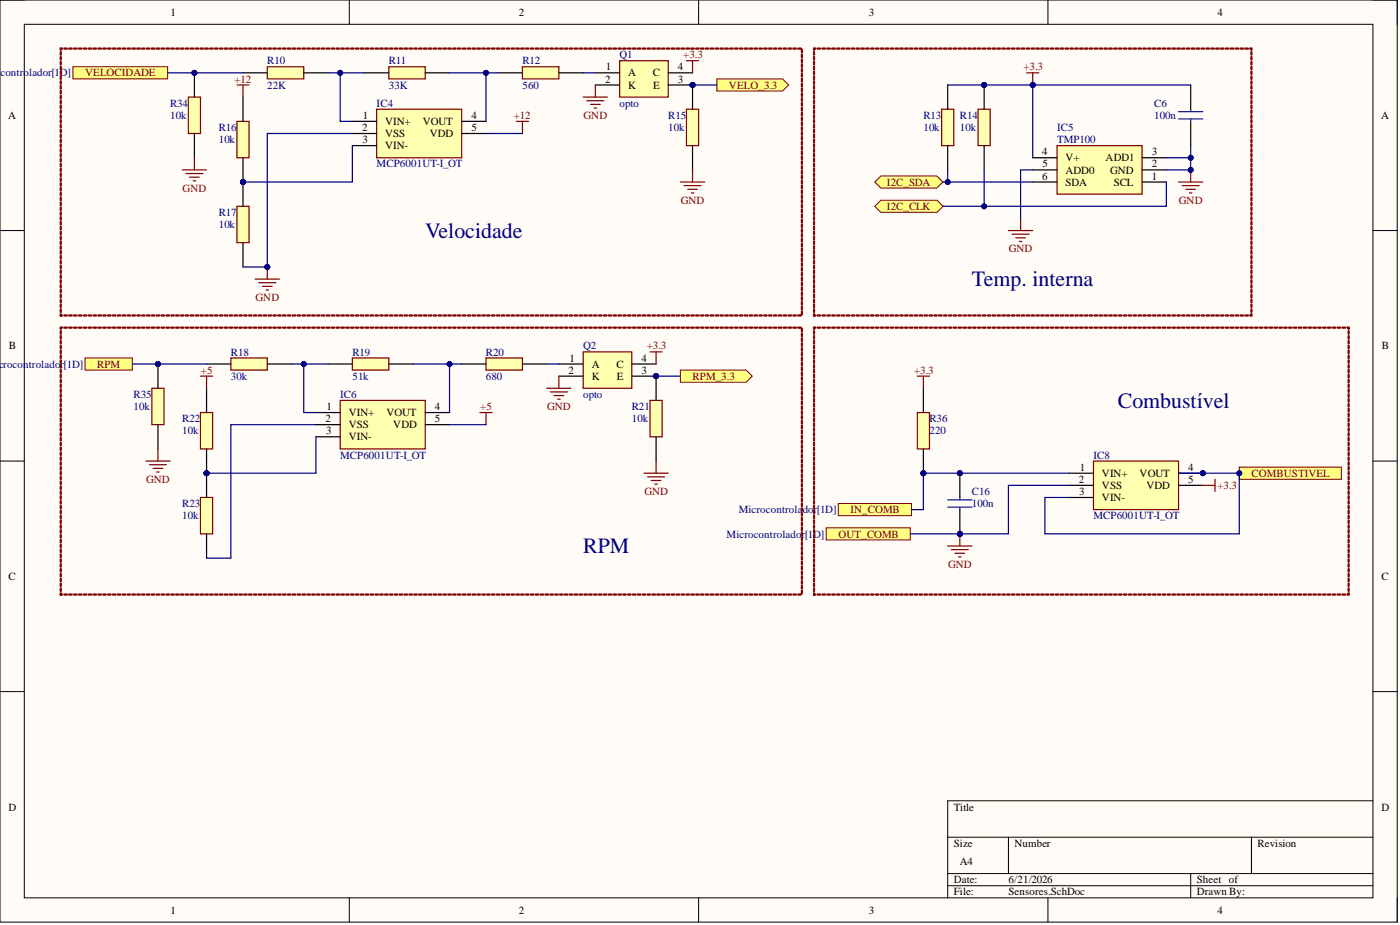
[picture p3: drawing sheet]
<svg xmlns="http://www.w3.org/2000/svg" width="292mm" height="193mm" viewBox="0 0 292 193" stroke-linecap="round" stroke-linejoin="round" font-family="sans-serif">
<defs><g id="words">
<g font-size="4.6" fill="#000080">
<text x="88.7" y="49.6">Velocidade</text>
<text x="202.8" y="59.7">Temp. interna</text>
<text x="233.2" y="85.1">Combustível</text>
<text x="121.7" y="115.4">RPM</text>
</g>
<g font-size="2.3">
<text x="35.6" y="3.3">1</text>
<text x="108.2" y="3.3">2</text>
<text x="181.3" y="3.3">3</text>
<text x="254" y="3.3">4</text>
<text x="126.2" y="17.2">2</text>
<text x="126.4" y="14.7">1</text>
<text x="131.1" y="16">A</text>
<text x="136.2" y="16">C</text>
<text x="141.5" y="14.7">4</text>
<text x="141.5" y="17.2">3</text>
<text x="131.1" y="18.5">K</text>
<text x="136.3" y="18.5">E</text>
<text x="1.7" y="24.8">A</text>
<text x="75.5" y="27.3">2</text>
<text x="75.6" y="29.9">3</text>
<text x="75.7" y="24.8">1</text>
<text x="80.4" y="26.1">VIN+</text>
<text x="80.4" y="28.6">VSS</text>
<text x="88.2" y="26.1">VOUT</text>
<text x="89.7" y="28.6">VDD</text>
<text x="98.4" y="24.8">4</text>
<text x="98.4" y="27.3">5</text>
<text x="288.1" y="24.8">A</text>
<text x="80.4" y="31.1">VIN-</text>
<text x="217.4" y="32.4">4</text>
<text x="217.5" y="34.9">5</text>
<text x="222.3" y="33.7">V+</text>
<text x="230.7" y="33.7">ADD1</text>
<text x="240.3" y="34.9">2</text>
<text x="240.3" y="32.4">3</text>
<text x="217.4" y="37.5">6</text>
<text x="222.3" y="38.7">SDA</text>
<text x="222.3" y="36.2">ADD0</text>
<text x="231.6" y="36.2">GND</text>
<text x="232.4" y="38.7">SCL</text>
<text x="240.3" y="37.5">1</text>
<text x="1.9" y="72.9">B</text>
<text x="118.6" y="78">2</text>
<text x="118.8" y="75.4">1</text>
<text x="123.5" y="76.7">A</text>
<text x="128.6" y="76.7">C</text>
<text x="133.8" y="75.4">4</text>
<text x="133.8" y="78">3</text>
<text x="288.3" y="72.9">B</text>
<text x="123.5" y="79.2">K</text>
<text x="128.7" y="79.2">E</text>
<text x="67.9" y="88.1">2</text>
<text x="68.1" y="85.6">1</text>
<text x="72.8" y="86.8">VIN+</text>
<text x="72.8" y="89.4">VSS</text>
<text x="80.6" y="86.8">VOUT</text>
<text x="82" y="89.4">VDD</text>
<text x="90.8" y="85.6">4</text>
<text x="90.8" y="88.1">5</text>
<text x="68" y="90.6">3</text>
<text x="72.8" y="91.9">VIN-</text>
<text x="225.1" y="100.7">2</text>
<text x="225.3" y="98.2">1</text>
<text x="229.9" y="99.5">VIN+</text>
<text x="237.8" y="99.5">VOUT</text>
<text x="247.9" y="98.2">4</text>
<text x="247.9" y="100.7">5</text>
<text x="225.2" y="103.3">3</text>
<text x="229.9" y="102">VSS</text>
<text x="229.9" y="104.5">VIN-</text>
<text x="239.2" y="102">VDD</text>
<text x="1.8" y="121">C</text>
<text x="288.2" y="121">C</text>
<text x="1.8" y="169.1">D</text>
<text x="199" y="169.1">Title</text>
<text x="288.2" y="169.1">D</text>
<text x="199" y="176.7">Size</text>
<text x="211.7" y="176.7">Number</text>
<text x="262.4" y="176.7">Revision</text>
<text x="199" y="184.3">Date:</text>
<text x="200.3" y="180.5">A4</text>
<text x="210.4" y="184.3">6/21/2026</text>
<text x="249.7" y="184.3">Sheet of</text>
<text x="35.6" y="190.6">1</text>
<text x="108.2" y="190.6">2</text>
<text x="181.3" y="190.6">3</text>
<text x="199" y="186.8">File:</text>
<text x="210.4" y="186.8">Sensores.SchDoc</text>
<text x="249.7" y="186.8">Drawn By:</text>
<text x="254" y="190.6">4</text>
</g>
<g font-size="2.3" fill="#000080">
<text x=".1" y="16">controlador[1D]</text>
<text x="55.8" y="13.4">R10</text>
<text x="81.1" y="13.4">R11</text>
<text x="109" y="13.4">R12</text>
<text x="129.3" y="12.2">Q1</text>
<text x="35.5" y="22.3">R34</text>
<text x="55.8" y="18.5">22K</text>
<text x="78.6" y="22.3">IC4</text>
<text x="81.1" y="18.5">33K</text>
<text x="109" y="18.5">560</text>
<text x="129.3" y="22.3">opto</text>
<text x="240.8" y="22.3">C6</text>
<text x="35.5" y="24.8">10k</text>
<text x="45.6" y="27.3">R16</text>
<text x="45.6" y="29.9">10k</text>
<text x="139.4" y="24.8">R15</text>
<text x="139.4" y="27.3">10k</text>
<text x="192.7" y="24.8">R13</text>
<text x="192.7" y="27.3">10k</text>
<text x="200.3" y="24.8">R14</text>
<text x="200.3" y="27.3">10k</text>
<text x="220.5" y="27.3">IC5</text>
<text x="220.5" y="29.9">TMP100</text>
<text x="240.8" y="24.8">100n</text>
<text x="78.6" y="34.9">MCP6001UT-I_OT</text>
<text x="45.6" y="45.1">R17</text>
<text x="45.6" y="47.6">10k</text>
<text x="-1" y="76.7">icrocontrolador[1D]</text>
<text x="48.2" y="74.2">R18</text>
<text x="73.5" y="74.2">R19</text>
<text x="101.4" y="74.2">R20</text>
<text x="121.7" y="72.9">Q2</text>
<text x="27.9" y="83">R35</text>
<text x="48.2" y="79.2">30k</text>
<text x="71" y="83">IC6</text>
<text x="73.5" y="79.2">51k</text>
<text x="101.4" y="79.2">680</text>
<text x="121.7" y="83">opto</text>
<text x="27.9" y="85.6">10k</text>
<text x="38" y="88.1">R22</text>
<text x="131.8" y="85.6">R21</text>
<text x="131.8" y="88.1">10k</text>
<text x="193.9" y="88.1">R36</text>
<text x="38" y="90.6">10k</text>
<text x="71" y="95.7">MCP6001UT-I_OT</text>
<text x="193.9" y="90.6">220</text>
<text x="228.1" y="95.7">IC8</text>
<text x="38" y="105.8">R23</text>
<text x="154.1" y="107.1">Microcontrolador[1D]</text>
<text x="202.8" y="103.3">C16</text>
<text x="202.8" y="105.8">100n</text>
<text x="38" y="108.3">10k</text>
<text x="151.6" y="112.1">Microcontrolador[1D]</text>
<text x="228.1" y="108.3">MCP6001UT-I_OT</text>
</g>
<g font-size="2.3" fill="#800000">
<text x="17.7" y="16">VELOCIDADE</text>
<text x="48.9" y="17.2">+12</text>
<text x="142.5" y="12.2">+3.3</text>
<text x="213.5" y="14.7">+3.3</text>
<text x="152.1" y="18.5">VELO_3.3</text>
<text x="107.2" y="24.8">+12</text>
<text x="121.8" y="24.8">GND</text>
<text x="38.1" y="40">GND</text>
<text x="185.1" y="38.7">I2C_SDA</text>
<text x="142" y="42.5">GND</text>
<text x="185.1" y="43.8">I2C_CLK</text>
<text x="246" y="42.5">GND</text>
<text x="210.5" y="52.7">GND</text>
<text x="53.3" y="62.8">GND</text>
<text x="20.3" y="76.7">RPM</text>
<text x="41.9" y="78">+5</text>
<text x="134.9" y="72.9">+3.3</text>
<text x="190.7" y="78">+3.3</text>
<text x="144.5" y="79.2">RPM_3.3</text>
<text x="100.2" y="85.6">+5</text>
<text x="114.2" y="85.6">GND</text>
<text x="30.5" y="100.7">GND</text>
<text x="261.1" y="99.5">COMBUSTIVEL</text>
<text x="134.4" y="103.3">GND</text>
<text x="177.4" y="107.1">IN_COMB</text>
<text x="254" y="102">+3.3</text>
<text x="174.9" y="112.1">OUT_COMB</text>
<text x="197.8" y="118.5">GND</text>
</g>
</g></defs>
<path d="M0 0h291.5v192.4h-291.5z" fill-rule="evenodd" fill="#fffcf8"/>
<path d="M0 0h291.5v192.4h-291.5z" fill="none" stroke="#000" stroke-width=".21"/>
<path d="M5.1 5.1h281.4v182.2h-281.4z" fill-rule="evenodd" fill="#fffcf8"/>
<g fill="none" stroke="#000" stroke-width=".21">
<path d="M0 0h5.1M5.1 5.1h281.4v182.2h-281.4zM72.9 0v5.1M145.8 0v5.1M218.6 0v5.1M286.5 0h5v5.1M0 48.1h5.1M286.5 48.1h5M0 96.2h5.1M286.5 96.2h5M0 144.3h5.1M286.5 144.3h5"/>
<path d="M197.7 174.7h88.8M210.4 174.7v7.5M261.1 174.7v7.5M286.5 167.1h-88.8v20.2M72.9 187.3v5.1M145.8 187.3v5.1M197.7 182.2h88.8M197.7 184.8h88.8M218.6 187.3v5.1M248.4 182.2v5.1M291.5 187.3v5.1"/>
</g>
<path d="M78.6 22.8h17.7v10.1h-17.7z" fill-rule="evenodd" fill="#ffffb0"/>
<path d="M78.6 22.8h17.7v10.1h-17.7z" fill="none" stroke="#800000" stroke-width=".25"/>
<path d="M73.5 25.3h5.1M73.5 27.8h5.1M73.5 30.4h5.1M96.3 25.3h5.1M96.3 27.8h5.1" fill="none" stroke="#000" stroke-width=".25"/>
<path d="M15.2 13.9h19.8v2.6h-19.8z" fill-rule="evenodd" fill="#ffff80"/>
<path d="M15.2 13.9h19.8v2.6h-19.8z" fill="none" stroke="#800000" stroke-width=".21"/>
<path d="M53.2 58.2h5.1M54 59h3.5M54.8 59.7h2M55.8 55.7v2.5M55.5 60.5h.5" fill="none" stroke="#800000" stroke-width=".25"/>
<circle cx="55.8" cy="55.7" r=".51" fill="#000080"/>
<circle cx="55.8" cy="55.7" r=".51" fill="none" stroke="#000080" stroke-width=".21"/>
<circle cx="50.7" cy="38" r=".51" fill="#000080"/>
<circle cx="50.7" cy="38" r=".51" fill="none" stroke="#000080" stroke-width=".21"/>
<path d="M49.4 25.3h2.6v7.6h-2.6z" fill-rule="evenodd" fill="#ffffb0"/>
<path d="M49.4 25.3h2.6v7.6h-2.6z" fill="none" stroke="#800000" stroke-width=".25"/>
<path d="M50.7 20.3v5M50.7 32.9v5.1" fill="none" stroke="#000" stroke-width=".25"/>
<circle cx="50.7" cy="38" r=".51" fill="#000080"/>
<circle cx="50.7" cy="38" r=".51" fill="none" stroke="#000080" stroke-width=".21"/>
<circle cx="50.7" cy="38" r=".51" fill="#000080"/>
<circle cx="50.7" cy="38" r=".51" fill="none" stroke="#000080" stroke-width=".21"/>
<path d="M49.4 43h2.6v7.6h-2.6z" fill-rule="evenodd" fill="#ffffb0"/>
<path d="M49.4 43h2.6v7.6h-2.6z" fill="none" stroke="#800000" stroke-width=".25"/>
<path d="M50.7 38v5" fill="none" stroke="#000" stroke-width=".25"/>
<circle cx="50.7" cy="38" r=".51" fill="#000080"/>
<circle cx="50.7" cy="38" r=".51" fill="none" stroke="#000080" stroke-width=".21"/>
<path d="M50.7 50.6v5.1" fill="none" stroke="#000" stroke-width=".25"/>
<circle cx="144.5" cy="17.7" r=".51" fill="#000080"/>
<circle cx="144.5" cy="17.7" r=".51" fill="none" stroke="#000080" stroke-width=".21"/>
<path d="M129.3 12.7h10.1v7.6h-10.1z" fill-rule="evenodd" fill="#ffffb0"/>
<path d="M129.3 12.7h10.1v7.6h-10.1z" fill="none" stroke="#800000" stroke-width=".25"/>
<path d="M124.2 15.2h5.1M124.2 17.7h5.1M139.4 15.2h5.1M139.4 17.7h5.1" fill="none" stroke="#000" stroke-width=".25"/>
<circle cx="144.5" cy="17.7" r=".51" fill="#000080"/>
<circle cx="144.5" cy="17.7" r=".51" fill="none" stroke="#000080" stroke-width=".21"/>
<path d="M124.2 17.7v2.6M143.2 12.7h2.6M144.5 12.7v2.5M121.7 20.3h5M122.4 21h3.6M123.2 21.8h2M124 22.5h.5" fill="none" stroke="#800000" stroke-width=".25"/>
<circle cx="144.5" cy="17.7" r=".51" fill="#000080"/>
<circle cx="144.5" cy="17.7" r=".51" fill="none" stroke="#000080" stroke-width=".21"/>
<path d="M143.2 22.8h2.6v7.6h-2.6z" fill-rule="evenodd" fill="#ffffb0"/>
<path d="M143.2 22.8h2.6v7.6h-2.6z" fill="none" stroke="#800000" stroke-width=".25"/>
<path d="M144.5 17.7v5.1" fill="none" stroke="#000" stroke-width=".25"/>
<circle cx="144.5" cy="17.7" r=".51" fill="#000080"/>
<circle cx="144.5" cy="17.7" r=".51" fill="none" stroke="#000080" stroke-width=".21"/>
<path d="M144.5 30.4v5" fill="none" stroke="#000" stroke-width=".25"/>
<path d="M142 38h5M142.7 38.7h3.6M143.5 39.5h2M144.5 35.4v2.6M144.2 40.3h.5" fill="none" stroke="#800000" stroke-width=".25"/>
<path d="M149.6 16.5h13.7l1.3 1.2-1.3 1.3h-13.7z" fill-rule="evenodd" fill="#ffff80"/>
<path d="M149.6 16.5h13.7l1.3 1.2-1.3 1.3h-13.7z" fill="none" stroke="#800000" stroke-width=".21"/>
<path d="M49.4 17.7h2.6M50.7 17.7v2.6M107.7 25.3h2.6M109 25.3v2.5" fill="none" stroke="#800000" stroke-width=".25"/>
<path d="M71 83.5h17.7v10.2h-17.7z" fill-rule="evenodd" fill="#ffffb0"/>
<path d="M71 83.5h17.7v10.2h-17.7z" fill="none" stroke="#800000" stroke-width=".25"/>
<path d="M65.9 86.1h5.1M65.9 88.6h5.1M65.9 91.1h5.1M88.7 86.1h5.1M88.7 88.6h5.1" fill="none" stroke="#000" stroke-width=".25"/>
<path d="M48.2 74.7h7.6v2.5h-7.6z" fill-rule="evenodd" fill="#ffffb0"/>
<path d="M48.2 74.7h7.6v2.5h-7.6z" fill="none" stroke="#800000" stroke-width=".25"/>
<path d="M43.1 75.9h5.1M55.8 75.9h5" fill="none" stroke="#000" stroke-width=".25"/>
<path d="M73.5 74.7h7.6v2.5h-7.6z" fill-rule="evenodd" fill="#ffffb0"/>
<path d="M73.5 74.7h7.6v2.5h-7.6z" fill="none" stroke="#800000" stroke-width=".25"/>
<path d="M68.4 75.9h5.1M81.1 75.9h5.1" fill="none" stroke="#000" stroke-width=".25"/>
<path d="M101.4 74.7h7.6v2.5h-7.6z" fill-rule="evenodd" fill="#ffffb0"/>
<path d="M101.4 74.7h7.6v2.5h-7.6z" fill="none" stroke="#800000" stroke-width=".25"/>
<path d="M96.3 75.9h5.1M109 75.9h5.1" fill="none" stroke="#000" stroke-width=".25"/>
<path d="M17.7 74.7h9.9v2.5h-9.9z" fill-rule="evenodd" fill="#ffff80"/>
<path d="M17.7 74.7h9.9v2.5h-9.9z" fill="none" stroke="#800000" stroke-width=".21"/>
<circle cx="43.1" cy="98.7" r=".51" fill="#000080"/>
<circle cx="43.1" cy="98.7" r=".51" fill="none" stroke="#000080" stroke-width=".21"/>
<path d="M41.8 86.1h2.6v7.6h-2.6z" fill-rule="evenodd" fill="#ffffb0"/>
<path d="M41.8 86.1h2.6v7.6h-2.6z" fill="none" stroke="#800000" stroke-width=".25"/>
<path d="M43.1 81v5.1M43.1 93.7v5" fill="none" stroke="#000" stroke-width=".25"/>
<circle cx="43.1" cy="98.7" r=".51" fill="#000080"/>
<circle cx="43.1" cy="98.7" r=".51" fill="none" stroke="#000080" stroke-width=".21"/>
<circle cx="43.1" cy="98.7" r=".51" fill="#000080"/>
<circle cx="43.1" cy="98.7" r=".51" fill="none" stroke="#000080" stroke-width=".21"/>
<path d="M41.8 103.8h2.6v7.6h-2.6z" fill-rule="evenodd" fill="#ffffb0"/>
<path d="M41.8 103.8h2.6v7.6h-2.6z" fill="none" stroke="#800000" stroke-width=".25"/>
<path d="M43.1 98.7v5.1" fill="none" stroke="#000" stroke-width=".25"/>
<circle cx="43.1" cy="98.7" r=".51" fill="#000080"/>
<circle cx="43.1" cy="98.7" r=".51" fill="none" stroke="#000080" stroke-width=".21"/>
<path d="M43.1 111.4v5" fill="none" stroke="#000" stroke-width=".25"/>
<path d="M41.8 78.5h2.6M43.1 78.5v2.5M100.1 86.1h2.6M101.4 86.1v2.5" fill="none" stroke="#800000" stroke-width=".25"/>
<circle cx="136.9" cy="78.5" r=".51" fill="#000080"/>
<circle cx="136.9" cy="78.5" r=".51" fill="none" stroke="#000080" stroke-width=".21"/>
<path d="M121.7 73.4h10.1v7.6h-10.1z" fill-rule="evenodd" fill="#ffffb0"/>
<path d="M121.7 73.4h10.1v7.6h-10.1z" fill="none" stroke="#800000" stroke-width=".25"/>
<path d="M116.6 75.9h5.1M116.6 78.5h5.1M131.8 75.9h5.1M131.8 78.5h5.1" fill="none" stroke="#000" stroke-width=".25"/>
<circle cx="136.9" cy="78.5" r=".51" fill="#000080"/>
<circle cx="136.9" cy="78.5" r=".51" fill="none" stroke="#000080" stroke-width=".21"/>
<path d="M116.6 78.5v2.5M135.6 73.4h2.6M136.9 73.4v2.5M114.1 81h5M114.8 81.8h3.6M115.6 82.5h2M116.4 83.3h.5" fill="none" stroke="#800000" stroke-width=".25"/>
<circle cx="136.9" cy="78.5" r=".51" fill="#000080"/>
<circle cx="136.9" cy="78.5" r=".51" fill="none" stroke="#000080" stroke-width=".21"/>
<path d="M135.6 83.5h2.6v7.6h-2.6z" fill-rule="evenodd" fill="#ffffb0"/>
<path d="M135.6 83.5h2.6v7.6h-2.6z" fill="none" stroke="#800000" stroke-width=".25"/>
<path d="M136.9 78.5v5" fill="none" stroke="#000" stroke-width=".25"/>
<circle cx="136.9" cy="78.5" r=".51" fill="#000080"/>
<circle cx="136.9" cy="78.5" r=".51" fill="none" stroke="#000080" stroke-width=".21"/>
<path d="M136.9 91.1v5.1" fill="none" stroke="#000" stroke-width=".25"/>
<path d="M134.4 98.7h5M135.1 99.5h3.6M136.9 96.2v2.5M135.9 100.2h2M136.6 101h.5" fill="none" stroke="#800000" stroke-width=".25"/>
<path d="M142 77.2h13.7l1.3 1.3-1.3 1.2h-13.7z" fill-rule="evenodd" fill="#ffff80"/>
<path d="M142 77.2h13.7l1.3 1.3-1.3 1.2h-13.7z" fill="none" stroke="#800000" stroke-width=".21"/>
<path d="M220.5 30.4h17.8v10.1h-17.8z" fill-rule="evenodd" fill="#ffffb0"/>
<path d="M214.2 15.2h2.5M215.5 15.2v2.5M220.5 30.4h17.8v10.1h-17.8z" fill="none" stroke="#800000" stroke-width=".25"/>
<path d="M215.5 38h5M215.5 35.4h5M215.5 32.9h5M238.3 38h5.1M238.3 35.4h5.1M238.3 32.9h5.1" fill="none" stroke="#000" stroke-width=".25"/>
<circle cx="215.5" cy="17.7" r=".51" fill="#000080"/>
<circle cx="215.5" cy="17.7" r=".51" fill="none" stroke="#000080" stroke-width=".21"/>
<path d="M182.5 43l1.3-1.2h11.7l1.3 1.2-1.3 1.3h-11.7z" fill-rule="evenodd" fill="#ffff80"/>
<path d="M182.5 43l1.3-1.2h11.7l1.3 1.2-1.3 1.3h-11.7z" fill="none" stroke="#800000" stroke-width=".21"/>
<path d="M182.5 38l1.3-1.3h11.7l1.2 1.3-1.2 1.2h-11.7z" fill-rule="evenodd" fill="#ffff80"/>
<path d="M182.5 38l1.3-1.3h11.7l1.2 1.3-1.2 1.2h-11.7z" fill="none" stroke="#800000" stroke-width=".21"/>
<path d="M196.5 22.8h2.5v7.6h-2.5z" fill-rule="evenodd" fill="#ffffb0"/>
<path d="M196.5 22.8h2.5v7.6h-2.5z" fill="none" stroke="#800000" stroke-width=".25"/>
<path d="M197.7 17.7v5.1M197.7 30.4v5" fill="none" stroke="#000" stroke-width=".25"/>
<circle cx="205.3" cy="17.7" r=".51" fill="#000080"/>
<circle cx="205.3" cy="17.7" r=".51" fill="none" stroke="#000080" stroke-width=".21"/>
<path d="M204.1 22.8h2.5v7.6h-2.5z" fill-rule="evenodd" fill="#ffffb0"/>
<path d="M204.1 22.8h2.5v7.6h-2.5z" fill="none" stroke="#800000" stroke-width=".25"/>
<path d="M205.3 17.7v5.1" fill="none" stroke="#000" stroke-width=".25"/>
<circle cx="205.3" cy="17.7" r=".51" fill="#000080"/>
<circle cx="205.3" cy="17.7" r=".51" fill="none" stroke="#000080" stroke-width=".21"/>
<path d="M248.4 17.7v5.1M205.3 30.4v5M248.4 25.3v5.1" fill="none" stroke="#000" stroke-width=".25"/>
<path d="M245.9 24.8h5.1M245.9 23.3h5.1M248.4 22.8v.5M248.4 24.8v.5" fill="none" stroke="#00f" stroke-width=".25"/>
<path d="M245.9 38h5.1M246.7 38.7h3.5M247.4 39.5h2M248.4 35.4v2.6M248.2 40.3h.5" fill="none" stroke="#800000" stroke-width=".25"/>
<circle cx="248.4" cy="35.4" r=".51" fill="#000080"/>
<circle cx="248.4" cy="35.4" r=".51" fill="none" stroke="#000080" stroke-width=".21"/>
<path d="M210.4 48.1h5.1M211.2 48.9h3.5M211.9 49.6h2.1M212.7 50.4h.5M212.9 45.6v2.5" fill="none" stroke="#800000" stroke-width=".25"/>
<circle cx="40.6" cy="15.2" r=".51" fill="#000080"/>
<circle cx="40.6" cy="15.2" r=".51" fill="none" stroke="#000080" stroke-width=".21"/>
<path d="M39.3 20.3h2.5v7.5h-2.5z" fill-rule="evenodd" fill="#ffffb0"/>
<path d="M39.3 20.3h2.5v7.5h-2.5z" fill="none" stroke="#800000" stroke-width=".25"/>
<path d="M40.6 15.2v5.1" fill="none" stroke="#000" stroke-width=".25"/>
<circle cx="40.6" cy="15.2" r=".51" fill="#000080"/>
<circle cx="40.6" cy="15.2" r=".51" fill="none" stroke="#000080" stroke-width=".21"/>
<path d="M40.6 27.8v5.1" fill="none" stroke="#000" stroke-width=".25"/>
<path d="M38 35.4h5.1M38.8 36.2h3.5M39.5 37h2.1M40.3 37.7h.5M40.6 32.9v2.5" fill="none" stroke="#800000" stroke-width=".25"/>
<circle cx="33" cy="75.9" r=".51" fill="#000080"/>
<circle cx="33" cy="75.9" r=".51" fill="none" stroke="#000080" stroke-width=".21"/>
<path d="M31.7 81h2.5v7.6h-2.5z" fill-rule="evenodd" fill="#ffffb0"/>
<path d="M31.7 81h2.5v7.6h-2.5z" fill="none" stroke="#800000" stroke-width=".25"/>
<path d="M33 75.9v5.1" fill="none" stroke="#000" stroke-width=".25"/>
<circle cx="33" cy="75.9" r=".51" fill="#000080"/>
<circle cx="33" cy="75.9" r=".51" fill="none" stroke="#000080" stroke-width=".21"/>
<path d="M33 88.6v5.1" fill="none" stroke="#000" stroke-width=".25"/>
<path d="M30.4 96.2h5.1M31.2 96.9h3.5M31.9 97.7h2.1M32.7 98.5h.5M33 93.7v2.5" fill="none" stroke="#800000" stroke-width=".25"/>
<path d="M172.4 110.1h17.5v2.5h-17.5z" fill-rule="evenodd" fill="#ffff80"/>
<path d="M172.4 110.1h17.5v2.5h-17.5z" fill="none" stroke="#800000" stroke-width=".21"/>
<path d="M174.9 105h15.3v2.6h-15.3z" fill-rule="evenodd" fill="#ffff80"/>
<path d="M174.9 105h15.3v2.6h-15.3z" fill="none" stroke="#800000" stroke-width=".21"/>
<path d="M191.4 78.5h2.5M192.7 78.5v2.5M197.7 113.9h5.1M198.5 114.7h3.5M199.2 115.4h2.1M200 116.2h.5M200.3 111.4v2.5" fill="none" stroke="#800000" stroke-width=".25"/>
<circle cx="200.3" cy="111.4" r=".51" fill="#000080"/>
<circle cx="200.3" cy="111.4" r=".51" fill="none" stroke="#000080" stroke-width=".21"/>
<circle cx="251" cy="98.7" r=".51" fill="#000080"/>
<circle cx="251" cy="98.7" r=".51" fill="none" stroke="#000080" stroke-width=".21"/>
<path d="M228.1 96.2h17.8v10.1h-17.8z" fill-rule="evenodd" fill="#ffffb0"/>
<path d="M228.1 96.2h17.8v10.1h-17.8z" fill="none" stroke="#800000" stroke-width=".25"/>
<path d="M223.1 98.7h5M245.9 98.7h5.1M223.1 101.3h5M223.1 103.8h5" fill="none" stroke="#000" stroke-width=".25"/>
<circle cx="251" cy="98.7" r=".51" fill="#000080"/>
<circle cx="251" cy="98.7" r=".51" fill="none" stroke="#000080" stroke-width=".21"/>
<path d="M245.9 101.3h5.1" fill="none" stroke="#000" stroke-width=".25"/>
<circle cx="200.3" cy="111.4" r=".51" fill="#000080"/>
<circle cx="200.3" cy="111.4" r=".51" fill="none" stroke="#000080" stroke-width=".21"/>
<circle cx="200.3" cy="98.7" r=".51" fill="#000080"/>
<circle cx="200.3" cy="98.7" r=".51" fill="none" stroke="#000080" stroke-width=".21"/>
<path d="M200.3 106.3v5.1" fill="none" stroke="#000" stroke-width=".25"/>
<circle cx="200.3" cy="111.4" r=".51" fill="#000080"/>
<circle cx="200.3" cy="111.4" r=".51" fill="none" stroke="#000080" stroke-width=".21"/>
<path d="M200.3 98.7v5.1" fill="none" stroke="#000" stroke-width=".25"/>
<circle cx="200.3" cy="98.7" r=".51" fill="#000080"/>
<circle cx="200.3" cy="98.7" r=".51" fill="none" stroke="#000080" stroke-width=".21"/>
<path d="M197.7 105.8h5.1M197.7 104.3h5.1M200.3 103.8v.5M200.3 105.8v.5" fill="none" stroke="#00f" stroke-width=".25"/>
<path d="M253.5 100v2.5M251 101.3h2.5" fill="none" stroke="#800000" stroke-width=".25"/>
<circle cx="192.7" cy="98.7" r=".51" fill="#000080"/>
<circle cx="192.7" cy="98.7" r=".51" fill="none" stroke="#000080" stroke-width=".21"/>
<path d="M191.4 86.1h2.5v7.6h-2.5z" fill-rule="evenodd" fill="#ffffb0"/>
<path d="M191.4 86.1h2.5v7.6h-2.5z" fill="none" stroke="#800000" stroke-width=".25"/>
<path d="M192.7 93.7v5" fill="none" stroke="#000" stroke-width=".25"/>
<circle cx="192.7" cy="98.7" r=".51" fill="#000080"/>
<circle cx="192.7" cy="98.7" r=".51" fill="none" stroke="#000080" stroke-width=".21"/>
<path d="M192.7 81v5.1" fill="none" stroke="#000" stroke-width=".25"/>
<path d="M258.6 97.5h21.3v2.5h-21.3z" fill-rule="evenodd" fill="#ffff80"/>
<path d="M258.6 97.5h21.3v2.5h-21.3z" fill="none" stroke="#800000" stroke-width=".21"/>
<circle cx="258.6" cy="98.7" r=".51" fill="#000080"/>
<circle cx="258.6" cy="98.7" r=".51" fill="none" stroke="#000080" stroke-width=".21"/>
<path d="M55.8 13.9h7.6v2.6h-7.6z" fill-rule="evenodd" fill="#ffffb0"/>
<path d="M55.8 13.9h7.6v2.6h-7.6z" fill="none" stroke="#800000" stroke-width=".25"/>
<path d="M50.7 15.2h5.1M63.4 15.2h5" fill="none" stroke="#000" stroke-width=".25"/>
<path d="M81.1 13.9h7.6v2.6h-7.6z" fill-rule="evenodd" fill="#ffffb0"/>
<path d="M81.1 13.9h7.6v2.6h-7.6z" fill="none" stroke="#800000" stroke-width=".25"/>
<path d="M76 15.2h5.1M88.7 15.2h5.1" fill="none" stroke="#000" stroke-width=".25"/>
<path d="M109 13.9h7.6v2.6h-7.6z" fill-rule="evenodd" fill="#ffffb0"/>
<path d="M109 13.9h7.6v2.6h-7.6z" fill="none" stroke="#800000" stroke-width=".25"/>
<path d="M103.9 15.2h5.1M116.6 15.2h5.1" fill="none" stroke="#000" stroke-width=".25"/>
<g fill="#800000" stroke="#800000" stroke-width=".21">
<path d="M12.6 65.5l.2 .1-.1 .3zM12.6 64.5h.2l-.1 .7-.2-.1zM12.6 63.4l.2 .1-.1 .7-.2-.2zM12.6 62.4l.2 .1-.1 .7-.2-.2zM12.6 61.4l.2 .1-.1 .6-.2-.1zM12.6 60.4l.2 .1-.1 .6-.2-.1zM12.6 59.4l.2 .1-.1 .6-.2-.1zM12.6 58.4l.2 .1-.1 .6-.2-.1zM12.6 57.4l.2 .1-.1 .6-.2-.1zM12.6 56.4l.2 .1-.1 .6-.2-.1zM12.6 55.3l.2 .1-.1 .7-.2-.2zM12.6 54.3l.2 .1-.1 .7-.2-.2zM12.6 53.3l.2 .1-.1 .6-.2-.1zM12.6 52.3l.2 .1-.1 .6-.2-.1zM12.6 51.3l.2 .1-.1 .6-.2-.1zM12.6 50.3l.2 .1-.1 .6-.2-.1zM12.6 49.3l.2 .1-.1 .6-.2-.1zM12.6 48.3l.2 .1-.1 .6-.2-.1zM12.6 47.2l.2 .1-.1 .7-.2-.2zM12.6 46.2l.2 .1-.1 .7-.2-.2zM12.6 45.2l.2 .1-.1 .6-.2-.1zM12.6 44.2l.2 .1-.1 .6-.2-.1zM12.6 43.2l.2 .1-.1 .6-.2-.1zM12.6 42.2l.2 .1-.1 .6-.2-.1zM12.6 41.2l.2 .1-.1 .6-.2-.1zM12.6 40.2l.2 .1-.1 .6-.2-.1zM12.6 39.2h.2l-.1 .7-.2-.2zM12.6 38.1l.2 .1-.1 .7-.2-.2zM12.6 37.1l.2 .1-.1 .6-.2-.1zM12.6 36.1l.2 .1-.1 .6-.2-.1zM12.6 35.1l.2 .1-.1 .6-.2-.1zM12.6 34.1l.2 .1-.1 .6-.2-.1zM12.6 33.1l.2 .1-.1 .6-.2-.1zM12.6 32.1l.2 .1-.1 .6-.2-.1zM12.6 31.1h.2l-.1 .7-.2-.2zM12.6 30l.2 .1-.1 .7-.2-.2zM12.6 29l.2 .1-.1 .6-.2-.1zM12.6 28l.2 .1-.1 .6-.2-.1zM12.6 27l.2 .1-.1 .6-.2-.1zM12.6 26l.2 .1-.1 .6-.2-.1zM12.6 25l.2 .1-.1 .6-.2-.1zM12.6 24l.2 .1-.1 .6-.2-.1zM12.6 23h.2l-.1 .7-.2-.2zM12.6 21.9l.2 .1-.1 .7-.2-.2zM12.6 20.9l.2 .1-.1 .6-.2-.1zM12.6 19.9l.2 .1-.1 .6-.2-.1zM12.6 18.9l.2 .1-.1 .6-.2-.1zM12.6 17.9l.2 .1-.1 .6-.2-.1zM12.6 16.9l.2 .1-.1 .6-.2-.1zM12.6 15.9l.2 .1-.1 .6-.2-.1zM12.6 14.9h.2l-.1 .7-.2-.2zM12.6 13.8l.2 .1-.1 .7-.2-.2zM12.6 12.8l.2 .1-.1 .6-.2-.1zM12.6 11.8l.2 .1-.1 .6-.2-.1zM12.6 10.8l.2 .1-.1 .6-.2-.1zM12.5 10l.6 .1-.4 .2 .1-.2-.1 .4zM13.3 10h.6l.2 .1-.7 .2zM14.4 10h.6l.1 .1-.7 .2zM15.4 10h.6l.1 .1-.6 .2zM16.4 10h.6l.1 .1-.6 .2zM17.4 10h.6l.1 .1-.6 .2zM18.4 10h.6l.1 .1-.6 .2zM19.4 10h.6l.2 .1-.7 .2zM20.4 10h.6l.2 .1-.7 .2zM21.5 10h.6l.1 .1-.7 .2zM22.5 10h.6l.1 .1-.6 .2zM23.5 10h.6l.1 .1-.6 .2zM24.5 10h.6l.1 .1-.6 .2zM25.5 10h.6l.1 .1-.6 .2zM26.5 10h.6l.2 .1-.7 .2zM27.5 10h.6l.2 .1-.7 .2zM28.6 10h.6l.1 .1-.7 .2zM29.6 10h.6l.1 .1-.6 .2zM30.6 10h.6l.1 .1-.6 .2zM31.6 10h.6l.1 .1-.6 .2zM32.6 10h.6l.1 .1-.6 .2zM33.6 10h.6l.1 .1-.6 .2zM34.6 10h.6l.2 .1-.7 .2zM35.7 10h.6l.1 .1-.7 .2zM36.7 10h.6l.1 .1-.6 .2zM37.7 10h.6l.1 .1-.6 .2zM38.7 10h.6l.1 .1-.6 .2zM39.7 10h.6l.1 .1-.6 .2zM40.7 10h.6l.1 .1-.6 .2zM41.7 10h.6l.2 .1-.7 .2zM42.8 10h.5l.2 .1-.7 .2zM43.8 10h.6l.1 .1-.6 .2zM44.8 10h.6l.1 .1-.6 .2zM45.8 10h.6l.1 .1-.6 .2zM46.8 10h.6l.1 .1-.6 .2zM47.8 10h.6l.1 .1-.6 .2zM48.8 10h.6l.2 .1-.7 .2zM49.8 10h.6l.2 .1-.7 .2zM50.9 10h.6l.1 .1-.6 .2zM51.9 10h.6l.1 .1-.6 .2zM52.9 10h.6l.1 .1-.6 .2zM53.9 10h.6l.1 .1-.6 .2zM54.9 10h.6l.1 .1-.6 .2zM55.9 10h.6l.2 .1-.7 .2zM56.9 10h.6l.2 .1-.7 .2zM58 10h.6l.1 .1-.6 .2zM59 10h.6l.1 .1-.6 .2zM60 10h.6l.1 .1-.6 .2zM61 10h.6l.1 .1-.6 .2zM62 10h.6l.1 .1-.6 .2zM63 10h.6l.2 .1-.7 .2zM64 10h.6l.2 .1-.7 .2zM65.1 10h.6l.1 .1-.7 .2zM66.1 10h.6l.1 .1-.6 .2zM67.1 10h.6l.1 .1-.6 .2zM68.1 10h.6l.1 .1-.6 .2zM69.1 10h.6l.1 .1-.6 .2zM70.1 10h.6l.2 .1-.7 .2zM71.1 10h.6l.2 .1-.7 .2zM72.2 10h.6l.1 .1-.7 .2zM73.2 10h.6l.1 .1-.6 .2zM74.2 10h.6l.1 .1-.6 .2zM75.2 10h.6l.1 .1-.6 .2zM76.2 10h.6l.1 .1-.6 .2zM77.2 10h.6l.2 .1-.7 .2zM78.2 10h.6l.2 .1-.7 .2zM79.3 10h.6l.1 .1-.7 .2zM80.3 10h.6l.1 .1-.6 .2zM81.3 10h.6l.1 .1-.6 .2zM82.3 10h.6l.1 .1-.6 .2zM83.3 10h.6l.1 .1-.6 .2zM84.3 10h.6l.1 .1-.6 .2zM85.3 10h.6l.2 .1-.7 .2zM86.4 10h.5l.2 .1-.7 .2zM87.4 10h.6l.1 .1-.6 .2zM88.4 10h.6l.1 .1-.6 .2zM89.4 10h.6l.1 .1-.6 .2zM90.4 10h.6l.1 .1-.6 .2zM91.4 10h.6l.1 .1-.6 .2zM92.4 10h.6l.2 .1-.7 .2zM93.5 10h.5l.2 .1-.7 .2zM94.5 10h.6l.1 .1-.6 .2zM95.5 10h.6l.1 .1-.6 .2zM96.5 10h.6l.1 .1-.6 .2zM97.5 10h.6l.1 .1-.6 .2zM98.5 10h.6l.1 .1-.6 .2zM99.5 10h.6l.2 .1-.7 .2zM100.5 10h.6l.2 .1-.7 .2zM101.6 10h.6l.1 .1-.6 .2zM102.6 10h.6l.1 .1-.6 .2zM103.6 10h.6l.1 .1-.6 .2zM104.6 10h.6l.1 .1-.6 .2zM105.6 10h.6l.1 .1-.6 .2zM106.6 10h.6l.2 .1-.7 .2zM107.6 10h.6l.2 .1-.7 .2zM108.7 10h.6l.1 .1-.6 .2zM109.7 10h.6l.1 .1-.6 .2zM110.7 10h.6l.1 .1-.6 .2zM111.7 10h.6l.1 .1-.6 .2zM112.7 10h.6l.1 .1-.6 .2zM113.7 10h.6l.2 .1-.7 .2zM114.7 10h.6l.2 .1-.7 .2zM115.8 10h.6l.1 .1-.7 .2zM116.8 10h.6l.1 .1-.6 .2zM117.8 10h.6l.1 .1-.6 .2zM118.8 10h.6l.1 .1-.6 .2zM119.8 10h.6l.1 .1-.6 .2zM120.8 10h.6l.2 .1-.7 .2zM121.8 10h.6l.2 .1-.7 .2zM122.9 10h.6l.1 .1-.7 .2zM123.9 10h.6l.1 .1-.6 .2zM124.9 10h.6l.1 .1-.6 .2zM125.9 10h.6l.1 .1-.6 .2zM126.9 10h.6l.1 .1-.6 .2zM127.9 10h.6l.1 .1-.6 .2zM128.9 10h.6l.2 .1-.7 .2zM130 10h.6l.1 .1-.7 .2zM131 10h.6l.1 .1-.6 .2zM132 10h.6l.1 .1-.6 .2zM133 10h.6l.1 .1-.6 .2zM134 10h.6l.1 .1-.6 .2zM135 10h.6l.1 .1-.6 .2zM136 10h.6l.2 .1-.7 .2zM137.1 10h.5l.2 .1-.7 .2zM138.1 10h.6l.1 .1-.6 .2zM139.1 10h.6l.1 .1-.6 .2zM140.1 10h.6l.1 .1-.6 .2zM141.1 10h.6l.1 .1-.6 .2zM142.1 10h.6l.1 .1-.6 .2zM143.1 10h.6l.2 .1-.7 .2zM144.2 10h.5l.2 .1-.7 .2zM145.2 10h.6l.1 .1-.6 .2zM146.2 10h.6l.1 .1-.6 .2zM147.2 10h.6l.1 .1-.6 .2zM148.2 10h.6l.1 .1-.6 .2zM149.2 10h.6l.1 .1-.6 .2zM150.2 10h.6l.2 .1-.7 .2zM151.2 10h.6l.2 .1-.7 .2zM152.3 10h.6l.1 .1-.6 .2zM153.3 10h.6l.1 .1-.6 .2zM154.3 10h.6l.1 .1-.6 .2zM155.3 10h.6l.1 .1-.6 .2zM156.3 10h.6l.1 .1-.6 .2zM157.3 10h.6l.2 .1-.7 .2zM158.3 10h.6l.2 .1-.7 .2zM159.4 10h.6l.1 .1-.7 .2zM160.4 10h.6l.1 .1-.6 .2zM161.4 10h.6l.1 .1-.6 .2zM162.4 10h.6l.1 .1-.6 .2zM163.4 10h.6l.1 .1-.6 .2zM164.4 10h.6l.2 .1-.7 .2zM165.4 10h.6l.2 .1-.7 .2zM166.5 10h.6l.1 .1-.7 .2zM167.2 10.3l.2 .1-.1 .6-.1-.1zM167.2 11.3l.2 .1-.1 .6-.1-.1zM167.2 12.3l.2 .1-.1 .6-.1-.1zM167.2 13.3l.2 .1-.1 .7-.1-.2zM167.2 14.3l.2 .1-.1 .7-.1-.2zM167.2 15.4h.2l-.1 .7-.1-.1zM167.2 16.4l.2 .1-.1 .6-.1-.1zM167.2 17.4l.2 .1-.1 .6-.1-.1zM167.2 18.4l.2 .1-.1 .6-.1-.1zM167.2 19.4l.2 .1-.1 .6-.1-.1zM167.2 20.4l.2 .1-.1 .6-.1-.1zM167.2 21.4l.2 .1-.1 .7-.1-.2zM167.2 22.4l.2 .1-.1 .7-.1-.2zM167.2 23.5h.2l-.1 .7-.1-.1zM167.2 24.5l.2 .1-.1 .6-.1-.1zM167.2 25.5l.2 .1-.1 .6-.1-.1zM167.2 26.5l.2 .1-.1 .6-.1-.1zM167.2 27.5l.2 .1-.1 .6-.1-.1zM167.2 28.5l.2 .1-.1 .6-.1-.1zM167.2 29.5l.2 .1-.1 .7-.1-.2zM167.2 30.5l.2 .1-.1 .7-.1-.2zM167.2 31.6h.2l-.1 .7-.1-.1zM167.2 32.6l.2 .1-.1 .6-.1-.1zM167.2 33.6l.2 .1-.1 .6-.1-.1zM167.2 34.6l.2 .1-.1 .6-.1-.1zM167.2 35.6l.2 .1-.1 .6-.1-.1zM167.2 36.6l.2 .1-.1 .6-.1-.1zM167.2 37.6l.2 .1-.1 .7-.1-.2zM167.2 38.6l.2 .1-.1 .7-.1-.2zM167.2 39.7h.2l-.1 .7-.1-.1zM167.2 40.7l.2 .1-.1 .6-.1-.1zM167.2 41.7l.2 .1-.1 .6-.1-.1zM167.2 42.7l.2 .1-.1 .6-.1-.1zM167.2 43.7l.2 .1-.1 .6-.1-.1zM167.2 44.7l.2 .1-.1 .6-.1-.1zM167.2 45.7l.2 .1-.1 .7-.1-.2zM167.2 46.7l.2 .1-.1 .7-.1-.2zM167.2 47.8h.2l-.1 .7-.1-.1zM167.2 48.8l.2 .1-.1 .6-.1-.1zM167.2 49.8l.2 .1-.1 .6-.1-.1zM167.2 50.8l.2 .1-.1 .6-.1-.1zM167.2 51.8l.2 .1-.1 .6-.1-.1zM167.2 52.8l.2 .1-.1 .6-.1-.1zM167.2 53.8l.2 .1-.1 .7-.1-.2zM167.2 54.8l.2 .1-.1 .7-.1-.2zM167.2 55.9h.2l-.1 .7-.1-.1zM167.2 56.9l.2 .1-.1 .6-.1-.1zM167.2 57.9l.2 .1-.1 .6-.1-.1zM167.2 58.9l.2 .1-.1 .6-.1-.1zM167.2 59.9l.2 .1-.1 .6-.1-.1zM167.2 60.9l.2 .1-.1 .6-.1-.1zM167.2 61.9l.2 .1-.1 .7-.1-.2zM167.2 62.9l.2 .1-.1 .7-.1-.2zM167.2 64h.2l-.1 .7-.1-.2zM167.2 65l.2 .1-.1 .6-.1-.1zM166.5 65.7h.6l.1 .1-.7 .1zM165.4 65.7h.6l.2 .1-.7 .1zM164.4 65.7h.6l.2 .1-.7 .1zM163.4 65.7h.6l.1 .1-.6 .1zM162.4 65.7h.6l.1 .1-.6 .1zM161.4 65.7h.6l.1 .1-.6 .1zM160.4 65.7h.6l.1 .1-.6 .1zM159.4 65.7h.6l.1 .1-.7 .1zM158.3 65.7h.6l.2 .1-.7 .1zM157.3 65.7h.6l.2 .1-.7 .1zM156.3 65.7h.6l.1 .1-.6 .1zM155.3 65.7h.6l.1 .1-.6 .1zM154.3 65.7h.6l.1 .1-.6 .1zM153.3 65.7h.6l.1 .1-.6 .1zM152.3 65.7h.6l.1 .1-.6 .1zM151.2 65.7h.6l.2 .1-.7 .1zM150.2 65.7h.6l.2 .1-.7 .1zM149.2 65.7h.6l.1 .1-.6 .1zM148.2 65.7h.6l.1 .1-.6 .1zM147.2 65.7h.6l.1 .1-.6 .1zM146.2 65.7h.6l.1 .1-.6 .1zM145.2 65.7h.6l.1 .1-.6 .1zM144.2 65.7h.5l.2 .1-.7 .1zM143.1 65.7h.6l.2 .1-.7 .1zM142.1 65.7h.6l.1 .1-.6 .1zM141.1 65.7h.6l.1 .1-.6 .1zM140.1 65.7h.6l.1 .1-.6 .1zM139.1 65.7h.6l.1 .1-.6 .1zM138.1 65.7h.6l.1 .1-.6 .1zM137.1 65.7h.5l.2 .1-.7 .1zM136 65.7h.6l.2 .1-.7 .1zM135 65.7h.6l.1 .1-.6 .1zM134 65.7h.6l.1 .1-.6 .1zM133 65.7h.6l.1 .1-.6 .1zM132 65.7h.6l.1 .1-.6 .1zM131 65.7h.6l.1 .1-.6 .1zM130 65.7h.6l.1 .1-.7 .1zM128.9 65.7h.6l.2 .1-.7 .1zM127.9 65.7h.6l.1 .1-.6 .1zM126.9 65.7h.6l.1 .1-.6 .1zM125.9 65.7h.6l.1 .1-.6 .1zM124.9 65.7h.6l.1 .1-.6 .1zM123.9 65.7h.6l.1 .1-.6 .1zM122.9 65.7h.6l.1 .1-.7 .1zM121.8 65.7h.6l.2 .1-.7 .1zM120.8 65.7h.6l.2 .1-.7 .1zM119.8 65.7h.6l.1 .1-.6 .1zM118.8 65.7h.6l.1 .1-.6 .1zM117.8 65.7h.6l.1 .1-.6 .1zM116.8 65.7h.6l.1 .1-.6 .1zM115.8 65.7h.6l.1 .1-.7 .1zM114.7 65.7h.6l.2 .1-.7 .1zM113.7 65.7h.6l.2 .1-.7 .1zM112.7 65.7h.6l.1 .1-.6 .1zM111.7 65.7h.6l.1 .1-.6 .1zM110.7 65.7h.6l.1 .1-.6 .1zM109.7 65.7h.6l.1 .1-.6 .1zM108.7 65.7h.6l.1 .1-.6 .1zM107.6 65.7h.6l.2 .1-.7 .1zM106.6 65.7h.6l.2 .1-.7 .1zM105.6 65.7h.6l.1 .1-.6 .1zM104.6 65.7h.6l.1 .1-.6 .1zM103.6 65.7h.6l.1 .1-.6 .1zM102.6 65.7h.6l.1 .1-.6 .1zM101.6 65.7h.6l.1 .1-.6 .1zM100.5 65.7h.6l.2 .1-.7 .1zM99.5 65.7h.6l.2 .1-.7 .1zM98.5 65.7h.6l.1 .1-.6 .1zM97.5 65.7h.6l.1 .1-.6 .1zM96.5 65.7h.6l.1 .1-.6 .1zM95.5 65.7h.6l.1 .1-.6 .1zM94.5 65.7h.6l.1 .1-.6 .1zM93.5 65.7h.5l.2 .1-.7 .1zM92.4 65.7h.6l.2 .1-.7 .1zM91.4 65.7h.6l.1 .1-.6 .1zM90.4 65.7h.6l.1 .1-.6 .1zM89.4 65.7h.6l.1 .1-.6 .1zM88.4 65.7h.6l.1 .1-.6 .1zM87.4 65.7h.6l.1 .1-.6 .1zM86.4 65.7h.5l.2 .1-.7 .1zM85.3 65.7h.6l.2 .1-.7 .1zM84.3 65.7h.6l.1 .1-.6 .1zM83.3 65.7h.6l.1 .1-.6 .1zM82.3 65.7h.6l.1 .1-.6 .1zM81.3 65.7h.6l.1 .1-.6 .1zM80.3 65.7h.6l.1 .1-.6 .1zM79.3 65.7h.6l.1 .1-.7 .1zM78.2 65.7h.6l.2 .1-.7 .1zM77.2 65.7h.6l.2 .1-.7 .1zM76.2 65.7h.6l.1 .1-.6 .1zM75.2 65.7h.6l.1 .1-.6 .1zM74.2 65.7h.6l.1 .1-.6 .1zM73.2 65.7h.6l.1 .1-.6 .1zM72.2 65.7h.6l.1 .1-.7 .1zM71.1 65.7h.6l.2 .1-.7 .1zM70.1 65.7h.6l.2 .1-.7 .1zM69.1 65.7h.6l.1 .1-.6 .1zM68.1 65.7h.6l.1 .1-.6 .1zM67.1 65.7h.6l.1 .1-.6 .1zM66.1 65.7h.6l.1 .1-.6 .1zM65.1 65.7h.6l.1 .1-.7 .1zM64 65.7h.6l.2 .1-.7 .1zM63 65.7h.6l.2 .1-.7 .1zM62 65.7h.6l.1 .1-.6 .1zM61 65.7h.6l.1 .1-.6 .1zM60 65.7h.6l.1 .1-.6 .1zM59 65.7h.6l.1 .1-.6 .1zM58 65.7h.6l.1 .1-.6 .1zM56.9 65.7h.6l.2 .1-.7 .1zM55.9 65.7h.6l.2 .1-.7 .1zM54.9 65.7h.6l.1 .1-.6 .1zM53.9 65.7h.6l.1 .1-.6 .1zM52.9 65.7h.6l.1 .1-.6 .1zM51.9 65.7h.6l.1 .1-.6 .1zM50.9 65.7h.6l.1 .1-.6 .1zM49.8 65.7h.6l.2 .1-.7 .1zM48.8 65.7h.6l.2 .1-.7 .1zM47.8 65.7h.6l.1 .1-.6 .1zM46.8 65.7h.6l.1 .1-.6 .1zM45.8 65.7h.6l.1 .1-.6 .1zM44.8 65.7h.6l.1 .1-.6 .1zM43.8 65.7h.6l.1 .1-.6 .1zM42.8 65.7h.5l.2 .1-.7 .1zM41.7 65.7h.6l.2 .1-.7 .1zM40.7 65.7h.6l.1 .1-.6 .1zM39.7 65.7h.6l.1 .1-.6 .1zM38.7 65.7h.6l.1 .1-.6 .1zM37.7 65.7h.6l.1 .1-.6 .1zM36.7 65.7h.6l.1 .1-.6 .1zM35.7 65.7h.6l.1 .1-.7 .1zM34.6 65.7h.6l.2 .1-.7 .1zM33.6 65.7h.6l.1 .1-.6 .1zM32.6 65.7h.6l.1 .1-.6 .1zM31.6 65.7h.6l.1 .1-.6 .1zM30.6 65.7h.6l.1 .1-.6 .1zM29.6 65.7h.6l.1 .1-.6 .1zM28.6 65.7h.6l.1 .1-.7 .1zM27.5 65.7h.6l.2 .1-.7 .1zM26.5 65.7h.6l.2 .1-.7 .1zM25.5 65.7h.6l.1 .1-.6 .1zM24.5 65.7h.6l.1 .1-.6 .1zM23.5 65.7h.6l.1 .1-.6 .1zM22.5 65.7h.6l.1 .1-.6 .1zM21.5 65.7h.6l.1 .1-.7 .1zM20.4 65.7h.6l.2 .1-.7 .1zM19.4 65.7h.6l.2 .1-.7 .1zM18.4 65.7h.6l.1 .1-.6 .1zM17.4 65.7h.6l.1 .1-.6 .1zM16.4 65.7h.6l.1 .1-.6 .1zM15.4 65.7h.6l.1 .1-.6 .1zM14.4 65.7h.6l.1 .1-.7 .1zM13.3 65.7h.6l.2 .1-.7 .1zM12.6 65.7l.5 .1-.4 .1z"/>
<path d="M12.6 123.7l.2 .1-.1 .4zM12.6 122.7l.2 .1-.1 .6-.2-.1zM12.6 121.7l.2 .1-.1 .6-.2-.1zM12.6 120.7h.2l-.1 .7-.2-.2zM12.6 119.6l.2 .1-.1 .7-.2-.2zM12.6 118.6l.2 .1-.1 .6-.2-.1zM12.6 117.6l.2 .1-.1 .6-.2-.1zM12.6 116.6l.2 .1-.1 .6-.2-.1zM12.6 115.6l.2 .1-.1 .6-.2-.1zM12.6 114.6l.2 .1-.1 .6-.2-.1zM12.6 113.6l.2 .1-.1 .6-.2-.1zM12.6 112.6h.2l-.1 .7-.2-.2zM12.6 111.5l.2 .1-.1 .7-.2-.2zM12.6 110.5l.2 .1-.1 .6-.2-.1zM12.6 109.5l.2 .1-.1 .6-.2-.1zM12.6 108.5l.2 .1-.1 .6-.2-.1zM12.6 107.5l.2 .1-.1 .6-.2-.1zM12.6 106.5l.2 .1-.1 .6-.2-.1zM12.6 105.5l.2 .1-.1 .6-.2-.1zM12.6 104.5h.2l-.1 .7-.2-.2zM12.6 103.4l.2 .1-.1 .7-.2-.2zM12.6 102.4l.2 .1-.1 .6-.2-.1zM12.6 101.4l.2 .1-.1 .6-.2-.1zM12.6 100.4l.2 .1-.1 .6-.2-.1zM12.6 99.4l.2 .1-.1 .6-.2-.1zM12.6 98.4l.2 .1-.1 .6-.2-.1zM12.6 97.4l.2 .1-.1 .6-.2-.1zM12.6 96.4h.2l-.1 .7-.2-.2zM12.6 95.3l.2 .1-.1 .7-.2-.2zM12.6 94.3l.2 .1-.1 .6-.2-.1zM12.6 93.3l.2 .1-.1 .6-.2-.1zM12.6 92.3l.2 .1-.1 .6-.2-.1zM12.6 91.3l.2 .1-.1 .6-.2-.1zM12.6 90.3l.2 .1-.1 .6-.2-.1zM12.6 89.3l.2 .1-.1 .6-.2-.1zM12.6 88.3h.2l-.1 .7-.2-.2zM12.6 87.2l.2 .1-.1 .7-.2-.2zM12.6 86.2l.2 .1-.1 .6-.2-.1zM12.6 85.2l.2 .1-.1 .6-.2-.1zM12.6 84.2l.2 .1-.1 .6-.2-.1zM12.6 83.2l.2 .1-.1 .6-.2-.1zM12.6 82.2l.2 .1-.1 .6-.2-.1zM12.6 81.2l.2 .1-.1 .6-.2-.1zM12.6 80.2h.2l-.1 .7-.2-.2zM12.6 79.1l.2 .1-.1 .7-.2-.2zM12.6 78.1l.2 .1-.1 .7-.2-.2zM12.6 77.1l.2 .1-.1 .6-.2-.1zM12.6 76.1l.2 .1-.1 .6-.2-.1zM12.6 75.1l.2 .1-.1 .6-.2-.1zM12.6 74.1l.2 .1-.1 .6-.2-.1zM12.6 73.1l.2 .1-.1 .6-.2-.1zM12.6 72.1h.2l-.1 .7-.2-.2zM12.6 71l.2 .1-.1 .7-.2-.2zM12.6 70l.2 .1-.1 .7-.2-.2zM12.6 69l.2 .1-.1 .6-.2-.1zM12.5 68.2l.6 .1-.4 .2 .1-.2-.1 .4zM13.3 68.3l.6-.1 .2 .1-.7 .2zM14.4 68.3l.6-.1 .1 .1-.7 .2zM15.4 68.3l.6-.1 .1 .1-.6 .2zM16.4 68.3l.6-.1 .1 .1-.6 .2zM17.4 68.3l.6-.1 .1 .1-.6 .2zM18.4 68.3l.6-.1 .1 .1-.6 .2zM19.4 68.3l.6-.1 .2 .1-.7 .2zM20.4 68.3l.6-.1 .2 .1-.7 .2zM21.5 68.3l.6-.1 .1 .1-.7 .2zM22.5 68.3l.6-.1 .1 .1-.6 .2zM23.5 68.3l.6-.1 .1 .1-.6 .2zM24.5 68.3l.6-.1 .1 .1-.6 .2zM25.5 68.3l.6-.1 .1 .1-.6 .2zM26.5 68.3l.6-.1 .2 .1-.7 .2zM27.5 68.3l.6-.1 .2 .1-.7 .2zM28.6 68.3l.6-.1 .1 .1-.7 .2zM29.6 68.3l.6-.1 .1 .1-.6 .2zM30.6 68.3l.6-.1 .1 .1-.6 .2zM31.6 68.3l.6-.1 .1 .1-.6 .2zM32.6 68.3l.6-.1 .1 .1-.6 .2zM33.6 68.3l.6-.1 .1 .1-.6 .2zM34.6 68.3l.6-.1 .2 .1-.7 .2zM35.7 68.3l.6-.1 .1 .1-.7 .2zM36.7 68.3l.6-.1 .1 .1-.6 .2zM37.7 68.3l.6-.1 .1 .1-.6 .2zM38.7 68.3l.6-.1 .1 .1-.6 .2zM39.7 68.3l.6-.1 .1 .1-.6 .2zM40.7 68.3l.6-.1 .1 .1-.6 .2zM41.7 68.3l.6-.1 .2 .1-.7 .2zM42.8 68.3l.5-.1 .2 .1-.7 .2zM43.8 68.3l.6-.1 .1 .1-.6 .2zM44.8 68.3l.6-.1 .1 .1-.6 .2zM45.8 68.3l.6-.1 .1 .1-.6 .2zM46.8 68.3l.6-.1 .1 .1-.6 .2zM47.8 68.3l.6-.1 .1 .1-.6 .2zM48.8 68.3l.6-.1 .2 .1-.7 .2zM49.8 68.3l.6-.1 .2 .1-.7 .2zM50.9 68.3l.6-.1 .1 .1-.6 .2zM51.9 68.3l.6-.1 .1 .1-.6 .2zM52.9 68.3l.6-.1 .1 .1-.6 .2zM53.9 68.3l.6-.1 .1 .1-.6 .2zM54.9 68.3l.6-.1 .1 .1-.6 .2zM55.9 68.3l.6-.1 .2 .1-.7 .2zM56.9 68.3l.6-.1 .2 .1-.7 .2zM58 68.3l.6-.1 .1 .1-.6 .2zM59 68.3l.6-.1 .1 .1-.6 .2zM60 68.3l.6-.1 .1 .1-.6 .2zM61 68.3l.6-.1 .1 .1-.6 .2zM62 68.3l.6-.1 .1 .1-.6 .2zM63 68.3l.6-.1 .2 .1-.7 .2zM64 68.3l.6-.1 .2 .1-.7 .2zM65.1 68.3l.6-.1 .1 .1-.7 .2zM66.1 68.3l.6-.1 .1 .1-.6 .2zM67.1 68.3l.6-.1 .1 .1-.6 .2zM68.1 68.3l.6-.1 .1 .1-.6 .2zM69.1 68.3l.6-.1 .1 .1-.6 .2zM70.1 68.3l.6-.1 .2 .1-.7 .2zM71.1 68.3l.6-.1 .2 .1-.7 .2zM72.2 68.3l.6-.1 .1 .1-.7 .2zM73.2 68.3l.6-.1 .1 .1-.6 .2zM74.2 68.3l.6-.1 .1 .1-.6 .2zM75.2 68.3l.6-.1 .1 .1-.6 .2zM76.2 68.3l.6-.1 .1 .1-.6 .2zM77.2 68.3l.6-.1 .2 .1-.7 .2zM78.2 68.3l.6-.1 .2 .1-.7 .2zM79.3 68.3l.6-.1 .1 .1-.7 .2zM80.3 68.3l.6-.1 .1 .1-.6 .2zM81.3 68.3l.6-.1 .1 .1-.6 .2zM82.3 68.3l.6-.1 .1 .1-.6 .2zM83.3 68.3l.6-.1 .1 .1-.6 .2zM84.3 68.3l.6-.1 .1 .1-.6 .2zM85.3 68.3l.6-.1 .2 .1-.7 .2zM86.4 68.3l.5-.1 .2 .1-.7 .2zM87.4 68.3l.6-.1 .1 .1-.6 .2zM88.4 68.3l.6-.1 .1 .1-.6 .2zM89.4 68.3l.6-.1 .1 .1-.6 .2zM90.4 68.3l.6-.1 .1 .1-.6 .2zM91.4 68.3l.6-.1 .1 .1-.6 .2zM92.4 68.3l.6-.1 .2 .1-.7 .2zM93.5 68.3l.5-.1 .2 .1-.7 .2zM94.5 68.3l.6-.1 .1 .1-.6 .2zM95.5 68.3l.6-.1 .1 .1-.6 .2zM96.5 68.3l.6-.1 .1 .1-.6 .2zM97.5 68.3l.6-.1 .1 .1-.6 .2zM98.5 68.3l.6-.1 .1 .1-.6 .2zM99.5 68.3l.6-.1 .2 .1-.7 .2zM100.5 68.3l.6-.1 .2 .1-.7 .2zM101.6 68.3l.6-.1 .1 .1-.6 .2zM102.6 68.3l.6-.1 .1 .1-.6 .2zM103.6 68.3l.6-.1 .1 .1-.6 .2zM104.6 68.3l.6-.1 .1 .1-.6 .2zM105.6 68.3l.6-.1 .1 .1-.6 .2zM106.6 68.3l.6-.1 .2 .1-.7 .2zM107.6 68.3l.6-.1 .2 .1-.7 .2zM108.7 68.3l.6-.1 .1 .1-.6 .2zM109.7 68.3l.6-.1 .1 .1-.6 .2zM110.7 68.3l.6-.1 .1 .1-.6 .2zM111.7 68.3l.6-.1 .1 .1-.6 .2zM112.7 68.3l.6-.1 .1 .1-.6 .2zM113.7 68.3l.6-.1 .2 .1-.7 .2zM114.7 68.3l.6-.1 .2 .1-.7 .2zM115.8 68.3l.6-.1 .1 .1-.7 .2zM116.8 68.3l.6-.1 .1 .1-.6 .2zM117.8 68.3l.6-.1 .1 .1-.6 .2zM118.8 68.3l.6-.1 .1 .1-.6 .2zM119.8 68.3l.6-.1 .1 .1-.6 .2zM120.8 68.3l.6-.1 .2 .1-.7 .2zM121.8 68.3l.6-.1 .2 .1-.7 .2zM122.9 68.3l.6-.1 .1 .1-.7 .2zM123.9 68.3l.6-.1 .1 .1-.6 .2zM124.9 68.3l.6-.1 .1 .1-.6 .2zM125.9 68.3l.6-.1 .1 .1-.6 .2zM126.9 68.3l.6-.1 .1 .1-.6 .2zM127.9 68.3l.6-.1 .1 .1-.6 .2zM128.9 68.3l.6-.1 .2 .1-.7 .2zM130 68.3l.6-.1 .1 .1-.7 .2zM131 68.3l.6-.1 .1 .1-.6 .2zM132 68.3l.6-.1 .1 .1-.6 .2zM133 68.3l.6-.1 .1 .1-.6 .2zM134 68.3l.6-.1 .1 .1-.6 .2zM135 68.3l.6-.1 .1 .1-.6 .2zM136 68.3l.6-.1 .2 .1-.7 .2zM137.1 68.3l.5-.1 .2 .1-.7 .2zM138.1 68.3l.6-.1 .1 .1-.6 .2zM139.1 68.3l.6-.1 .1 .1-.6 .2zM140.1 68.3l.6-.1 .1 .1-.6 .2zM141.1 68.3l.6-.1 .1 .1-.6 .2zM142.1 68.3l.6-.1 .1 .1-.6 .2zM143.1 68.3l.6-.1 .2 .1-.7 .2zM144.2 68.3l.5-.1 .2 .1-.7 .2zM145.2 68.3l.6-.1 .1 .1-.6 .2zM146.2 68.3l.6-.1 .1 .1-.6 .2zM147.2 68.3l.6-.1 .1 .1-.6 .2zM148.2 68.3l.6-.1 .1 .1-.6 .2zM149.2 68.3l.6-.1 .1 .1-.6 .2zM150.2 68.3l.6-.1 .2 .1-.7 .2zM151.2 68.3l.6-.1 .2 .1-.7 .2zM152.3 68.3l.6-.1 .1 .1-.6 .2zM153.3 68.3l.6-.1 .1 .1-.6 .2zM154.3 68.3l.6-.1 .1 .1-.6 .2zM155.3 68.3l.6-.1 .1 .1-.6 .2zM156.3 68.3l.6-.1 .1 .1-.6 .2zM157.3 68.3l.6-.1 .2 .1-.7 .2zM158.3 68.3l.6-.1 .2 .1-.7 .2zM159.4 68.3l.6-.1 .1 .1-.7 .2zM160.4 68.3l.6-.1 .1 .1-.6 .2zM161.4 68.3l.6-.1 .1 .1-.6 .2zM162.4 68.3l.6-.1 .1 .1-.6 .2zM163.4 68.3l.6-.1 .1 .1-.6 .2zM164.4 68.3l.6-.1 .2 .1-.7 .2zM165.4 68.3l.6-.1 .2 .1-.7 .2zM166.5 68.3l.6-.1 .1 .1-.7 .2zM167.2 68.5l.2 .1-.1 .6-.1-.1zM167.2 69.5l.2 .1-.1 .6-.1-.1zM167.2 70.5l.2 .1-.1 .7-.1-.2zM167.2 71.5l.2 .1-.1 .7-.1-.2zM167.2 72.6h.2l-.1 .7-.1-.1zM167.2 73.6l.2 .1-.1 .6-.1-.1zM167.2 74.6l.2 .1-.1 .6-.1-.1zM167.2 75.6l.2 .1-.1 .6-.1-.1zM167.2 76.6l.2 .1-.1 .6-.1-.1zM167.2 77.6l.2 .1-.1 .6-.1-.1zM167.2 78.6l.2 .1-.1 .7-.1-.2zM167.2 79.6l.2 .1-.1 .7-.1-.2zM167.2 80.7h.2l-.1 .7-.1-.1zM167.2 81.7l.2 .1-.1 .6-.1-.1zM167.2 82.7l.2 .1-.1 .6-.1-.1zM167.2 83.7l.2 .1-.1 .6-.1-.1zM167.2 84.7l.2 .1-.1 .6-.1-.1zM167.2 85.7l.2 .1-.1 .6-.1-.1zM167.2 86.7l.2 .1-.1 .7-.1-.2zM167.2 87.7l.2 .1-.1 .7-.1-.2zM167.2 88.8h.2l-.1 .7-.1-.1zM167.2 89.8l.2 .1-.1 .6-.1-.1zM167.2 90.8l.2 .1-.1 .6-.1-.1zM167.2 91.8l.2 .1-.1 .6-.1-.1zM167.2 92.8l.2 .1-.1 .6-.1-.1zM167.2 93.8l.2 .1-.1 .6-.1-.1zM167.2 94.8l.2 .1-.1 .7-.1-.2zM167.2 95.8l.2 .1-.1 .7-.1-.2zM167.2 96.9h.2l-.1 .7-.1-.1zM167.2 97.9l.2 .1-.1 .6-.1-.1zM167.2 98.9l.2 .1-.1 .6-.1-.1zM167.2 99.9l.2 .1-.1 .6-.1-.1zM167.2 100.9l.2 .1-.1 .6-.1-.1zM167.2 101.9l.2 .1-.1 .6-.1-.1zM167.2 102.9l.2 .1-.1 .7-.1-.2zM167.2 103.9l.2 .1-.1 .7-.1-.2zM167.2 105h.2l-.1 .7-.1-.1zM167.2 106l.2 .1-.1 .6-.1-.1zM167.2 107l.2 .1-.1 .6-.1-.1zM167.2 108l.2 .1-.1 .6-.1-.1zM167.2 109l.2 .1-.1 .6-.1-.1zM167.2 110l.2 .1-.1 .6-.1-.1zM167.2 111l.2 .1-.1 .7-.1-.2zM167.2 112l.2 .1-.1 .7-.1-.2zM167.2 113.1h.2l-.1 .7-.1-.1zM167.2 114.1l.2 .1-.1 .6-.1-.1zM167.2 115.1l.2 .1-.1 .6-.1-.1zM167.2 116.1l.2 .1-.1 .6-.1-.1zM167.2 117.1l.2 .1-.1 .6-.1-.1zM167.2 118.1l.2 .1-.1 .6-.1-.1zM167.2 119.1l.2 .1-.1 .7-.1-.2zM167.2 120.1l.2 .1-.1 .7-.1-.2zM167.2 121.2h.2l-.1 .7-.1-.1zM167.2 122.2l.2 .1-.1 .6-.1-.1zM167.2 123.2l.2 .1-.1 .6-.1-.1zM166.5 123.9h.6l.1 .1-.7 .2zM165.4 123.9h.6l.2 .1-.7 .2zM164.4 123.9h.6l.2 .1-.7 .2zM163.4 123.9h.6l.1 .1-.6 .2zM162.4 123.9h.6l.1 .1-.6 .2zM161.4 123.9h.6l.1 .1-.6 .2zM160.4 123.9h.6l.1 .1-.6 .2zM159.4 123.9h.6l.1 .1-.7 .2zM158.3 123.9h.6l.2 .1-.7 .2zM157.3 123.9h.6l.2 .1-.7 .2zM156.3 123.9h.6l.1 .1-.6 .2zM155.3 123.9h.6l.1 .1-.6 .2zM154.3 123.9h.6l.1 .1-.6 .2zM153.3 123.9h.6l.1 .1-.6 .2zM152.3 123.9h.6l.1 .1-.6 .2zM151.2 123.9h.6l.2 .1-.7 .2zM150.2 123.9h.6l.2 .1-.7 .2zM149.2 123.9h.6l.1 .1-.6 .2zM148.2 123.9h.6l.1 .1-.6 .2zM147.2 123.9h.6l.1 .1-.6 .2zM146.2 123.9h.6l.1 .1-.6 .2zM145.2 123.9h.6l.1 .1-.6 .2zM144.2 123.9h.5l.2 .1-.7 .2zM143.1 123.9h.6l.2 .1-.7 .2zM142.1 123.9h.6l.1 .1-.6 .2zM141.1 123.9h.6l.1 .1-.6 .2zM140.1 123.9h.6l.1 .1-.6 .2zM139.1 123.9h.6l.1 .1-.6 .2zM138.1 123.9h.6l.1 .1-.6 .2zM137.1 123.9h.5l.2 .1-.7 .2zM136 123.9h.6l.2 .1-.7 .2zM135 123.9h.6l.1 .1-.6 .2zM134 123.9h.6l.1 .1-.6 .2zM133 123.9h.6l.1 .1-.6 .2zM132 123.9h.6l.1 .1-.6 .2zM131 123.9h.6l.1 .1-.6 .2zM130 123.9h.6l.1 .1-.7 .2zM128.9 123.9h.6l.2 .1-.7 .2zM127.9 123.9h.6l.1 .1-.6 .2zM126.9 123.9h.6l.1 .1-.6 .2zM125.9 123.9h.6l.1 .1-.6 .2zM124.9 123.9h.6l.1 .1-.6 .2zM123.9 123.9h.6l.1 .1-.6 .2zM122.9 123.9h.6l.1 .1-.7 .2zM121.8 123.9h.6l.2 .1-.7 .2zM120.8 123.9h.6l.2 .1-.7 .2zM119.8 123.9h.6l.1 .1-.6 .2zM118.8 123.9h.6l.1 .1-.6 .2zM117.8 123.9h.6l.1 .1-.6 .2zM116.8 123.9h.6l.1 .1-.6 .2zM115.8 123.9h.6l.1 .1-.7 .2zM114.7 123.9h.6l.2 .1-.7 .2zM113.7 123.9h.6l.2 .1-.7 .2zM112.7 123.9h.6l.1 .1-.6 .2zM111.7 123.9h.6l.1 .1-.6 .2zM110.7 123.9h.6l.1 .1-.6 .2zM109.7 123.9h.6l.1 .1-.6 .2zM108.7 123.9h.6l.1 .1-.6 .2zM107.6 123.9h.6l.2 .1-.7 .2zM106.6 123.9h.6l.2 .1-.7 .2zM105.6 123.9h.6l.1 .1-.6 .2zM104.6 123.9h.6l.1 .1-.6 .2zM103.6 123.9h.6l.1 .1-.6 .2zM102.6 123.9h.6l.1 .1-.6 .2zM101.6 123.9h.6l.1 .1-.6 .2zM100.5 123.9h.6l.2 .1-.7 .2zM99.5 123.9h.6l.2 .1-.7 .2zM98.5 123.9h.6l.1 .1-.6 .2zM97.5 123.9h.6l.1 .1-.6 .2zM96.5 123.9h.6l.1 .1-.6 .2zM95.5 123.9h.6l.1 .1-.6 .2zM94.5 123.9h.6l.1 .1-.6 .2zM93.5 123.9h.5l.2 .1-.7 .2zM92.4 123.9h.6l.2 .1-.7 .2zM91.4 123.9h.6l.1 .1-.6 .2zM90.4 123.9h.6l.1 .1-.6 .2zM89.4 123.9h.6l.1 .1-.6 .2zM88.4 123.9h.6l.1 .1-.6 .2zM87.4 123.9h.6l.1 .1-.6 .2zM86.4 123.9h.5l.2 .1-.7 .2zM85.3 123.9h.6l.2 .1-.7 .2zM84.3 123.9h.6l.1 .1-.6 .2zM83.3 123.9h.6l.1 .1-.6 .2zM82.3 123.9h.6l.1 .1-.6 .2zM81.3 123.9h.6l.1 .1-.6 .2zM80.3 123.9h.6l.1 .1-.6 .2zM79.3 123.9h.6l.1 .1-.7 .2zM78.2 123.9h.6l.2 .1-.7 .2zM77.2 123.9h.6l.2 .1-.7 .2zM76.2 123.9h.6l.1 .1-.6 .2zM75.2 123.9h.6l.1 .1-.6 .2zM74.2 123.9h.6l.1 .1-.6 .2zM73.2 123.9h.6l.1 .1-.6 .2zM72.2 123.9h.6l.1 .1-.7 .2zM71.1 123.9h.6l.2 .1-.7 .2zM70.1 123.9h.6l.2 .1-.7 .2zM69.1 123.9h.6l.1 .1-.6 .2zM68.1 123.9h.6l.1 .1-.6 .2zM67.1 123.9h.6l.1 .1-.6 .2zM66.1 123.9h.6l.1 .1-.6 .2zM65.1 123.9h.6l.1 .1-.7 .2zM64 123.9h.6l.2 .1-.7 .2zM63 123.9h.6l.2 .1-.7 .2zM62 123.9h.6l.1 .1-.6 .2zM61 123.9h.6l.1 .1-.6 .2zM60 123.9h.6l.1 .1-.6 .2zM59 123.9h.6l.1 .1-.6 .2zM58 123.9h.6l.1 .1-.6 .2zM56.9 123.9h.6l.2 .1-.7 .2zM55.9 123.9h.6l.2 .1-.7 .2zM54.9 123.9h.6l.1 .1-.6 .2zM53.9 123.9h.6l.1 .1-.6 .2zM52.9 123.9h.6l.1 .1-.6 .2zM51.9 123.9h.6l.1 .1-.6 .2zM50.9 123.9h.6l.1 .1-.6 .2zM49.8 123.9h.6l.2 .1-.7 .2zM48.8 123.9h.6l.2 .1-.7 .2zM47.8 123.9h.6l.1 .1-.6 .2zM46.8 123.9h.6l.1 .1-.6 .2zM45.8 123.9h.6l.1 .1-.6 .2zM44.8 123.9h.6l.1 .1-.6 .2zM43.8 123.9h.6l.1 .1-.6 .2zM42.8 123.9h.5l.2 .1-.7 .2zM41.7 123.9h.6l.2 .1-.7 .2zM40.7 123.9h.6l.1 .1-.6 .2zM39.7 123.9h.6l.1 .1-.6 .2zM38.7 123.9h.6l.1 .1-.6 .2zM37.7 123.9h.6l.1 .1-.6 .2zM36.7 123.9h.6l.1 .1-.6 .2zM35.7 123.9h.6l.1 .1-.7 .2zM34.6 123.9h.6l.2 .1-.7 .2zM33.6 123.9h.6l.1 .1-.6 .2zM32.6 123.9h.6l.1 .1-.6 .2zM31.6 123.9h.6l.1 .1-.6 .2zM30.6 123.9h.6l.1 .1-.6 .2zM29.6 123.9h.6l.1 .1-.6 .2zM28.6 123.9h.6l.1 .1-.7 .2zM27.5 123.9h.6l.2 .1-.7 .2zM26.5 123.9h.6l.2 .1-.7 .2zM25.5 123.9h.6l.1 .1-.6 .2zM24.5 123.9h.6l.1 .1-.6 .2zM23.5 123.9h.6l.1 .1-.6 .2zM22.5 123.9h.6l.1 .1-.6 .2zM21.5 123.9h.6l.1 .1-.7 .2zM20.4 123.9h.6l.2 .1-.7 .2zM19.4 123.9h.6l.2 .1-.7 .2zM18.4 123.9h.6l.1 .1-.6 .2zM17.4 123.9h.6l.1 .1-.6 .2zM16.4 123.9h.6l.1 .1-.6 .2zM15.4 123.9h.6l.1 .1-.6 .2zM14.4 123.9h.6l.1 .1-.7 .2zM13.3 123.9h.6l.2 .1-.7 .2zM12.6 123.9l.5 .1-.4 .2z"/>
<path d="M169.8 65.5l.2 .1-.2 .3zM169.8 64.5h.2l-.2 .7-.1-.1zM169.8 63.5h.2l-.2 .7-.1-.2zM169.8 62.4l.2 .1-.2 .7-.1-.2zM169.8 61.4l.2 .1-.2 .6-.1-.1zM169.8 60.4l.2 .1-.2 .6-.1-.1zM169.8 59.4l.2 .1-.2 .6-.1-.1zM169.8 58.4l.2 .1-.2 .6-.1-.1zM169.8 57.4l.2 .1-.2 .6-.1-.1zM169.8 56.4l.2 .1-.2 .6-.1-.1zM169.8 55.4h.2l-.2 .7-.1-.2zM169.8 54.3l.2 .1-.2 .7-.1-.2zM169.8 53.3l.2 .1-.2 .6-.1-.1zM169.8 52.3l.2 .1-.2 .6-.1-.1zM169.8 51.3l.2 .1-.2 .6-.1-.1zM169.8 50.3l.2 .1-.2 .6-.1-.1zM169.8 49.3l.2 .1-.2 .6-.1-.1zM169.8 48.3l.2 .1-.2 .6-.1-.1zM169.8 47.3h.2l-.2 .7-.1-.2zM169.8 46.2l.2 .1-.2 .7-.1-.2zM169.8 45.2l.2 .1-.2 .6-.1-.1zM169.8 44.2l.2 .1-.2 .6-.1-.1zM169.8 43.2l.2 .1-.2 .6-.1-.1zM169.8 42.2l.2 .1-.2 .6-.1-.1zM169.8 41.2l.2 .1-.2 .6-.1-.1zM169.8 40.2l.2 .1-.2 .6-.1-.1zM169.8 39.2h.2l-.2 .7-.1-.2zM169.8 38.1l.2 .1-.2 .7-.1-.2zM169.8 37.1l.2 .1-.2 .6-.1-.1zM169.8 36.1l.2 .1-.2 .6-.1-.1zM169.8 35.1l.2 .1-.2 .6-.1-.1zM169.8 34.1l.2 .1-.2 .6-.1-.1zM169.8 33.1l.2 .1-.2 .6-.1-.1zM169.8 32.1l.2 .1-.2 .6-.1-.1zM169.8 31.1h.2l-.2 .7-.1-.2zM169.8 30l.2 .1-.2 .7-.1-.2zM169.8 29l.2 .1-.2 .6-.1-.1zM169.8 28l.2 .1-.2 .6-.1-.1zM169.8 27l.2 .1-.2 .6-.1-.1zM169.8 26l.2 .1-.2 .6-.1-.1zM169.8 25l.2 .1-.2 .6-.1-.1zM169.8 24l.2 .1-.2 .6-.1-.1zM169.8 23h.2l-.2 .7-.1-.2zM169.8 21.9l.2 .1-.2 .7-.1-.2zM169.8 20.9l.2 .1-.2 .6-.1-.1zM169.8 19.9l.2 .1-.2 .6-.1-.1zM169.8 18.9l.2 .1-.2 .6-.1-.1zM169.8 17.9l.2 .1-.2 .6-.1-.1zM169.8 16.9l.2 .1-.2 .6-.1-.1zM169.8 15.9l.2 .1-.2 .6-.1-.1zM169.8 14.9h.2l-.2 .7-.1-.2zM169.8 13.8l.2 .1-.2 .7-.1-.2zM169.8 12.8l.2 .1-.2 .6-.1-.1zM169.8 11.8l.2 .1-.2 .6-.1-.1zM169.8 10.8l.2 .1-.2 .6-.1-.1zM169.7 10l.5 .1-.4 .2 .2-.2-.2 .4zM170.5 10h.6l.1 .1-.6 .2zM171.5 10h.6l.2 .1-.7 .2zM172.5 10h.6l.2 .1-.7 .2zM173.6 10h.6l.1 .1-.7 .2zM174.6 10h.6l.1 .1-.6 .2zM175.6 10h.6l.1 .1-.6 .2zM176.6 10h.6l.1 .1-.6 .2zM177.6 10h.6l.1 .1-.6 .2zM178.6 10h.6l.1 .1-.6 .2zM179.6 10h.6l.2 .1-.7 .2zM180.7 10h.6l.1 .1-.7 .2zM181.7 10h.6l.1 .1-.6 .2zM182.7 10h.6l.1 .1-.6 .2zM183.7 10h.6l.1 .1-.6 .2zM184.7 10h.6l.1 .1-.6 .2zM185.7 10h.6l.1 .1-.6 .2zM186.7 10h.6l.2 .1-.7 .2zM187.8 10h.5l.2 .1-.7 .2zM188.8 10h.6l.1 .1-.6 .2zM189.8 10h.6l.1 .1-.6 .2zM190.8 10h.6l.1 .1-.6 .2zM191.8 10h.6l.1 .1-.6 .2zM192.8 10h.6l.1 .1-.6 .2zM193.8 10h.6l.2 .1-.7 .2zM194.9 10h.5l.2 .1-.7 .2zM195.9 10h.6l.1 .1-.6 .2zM196.9 10h.6l.1 .1-.6 .2zM197.9 10h.6l.1 .1-.6 .2zM198.9 10h.6l.1 .1-.6 .2zM199.9 10h.6l.1 .1-.6 .2zM200.9 10h.6l.2 .1-.7 .2zM202 10h.5l.2 .1-.7 .2zM203 10h.6l.1 .1-.6 .2zM204 10h.6l.1 .1-.6 .2zM205 10h.6l.1 .1-.6 .2zM206 10h.6l.1 .1-.6 .2zM207 10h.6l.1 .1-.6 .2zM208 10h.6l.2 .1-.7 .2zM209 10h.6l.2 .1-.7 .2zM210.1 10h.6l.1 .1-.7 .2zM211.1 10h.6l.1 .1-.6 .2zM212.1 10h.6l.1 .1-.6 .2zM213.1 10h.6l.1 .1-.6 .2zM214.1 10h.6l.1 .1-.6 .2zM215.1 10h.6l.2 .1-.7 .2zM216.1 10h.6l.2 .1-.7 .2zM217.2 10h.6l.1 .1-.7 .2zM218.2 10h.6l.1 .1-.6 .2zM219.2 10h.6l.1 .1-.6 .2zM220.2 10h.6l.1 .1-.6 .2zM221.2 10h.6l.1 .1-.6 .2zM222.2 10h.6l.2 .1-.7 .2zM223.2 10h.6l.2 .1-.7 .2zM224.3 10h.6l.1 .1-.7 .2zM225.3 10h.6l.1 .1-.6 .2zM226.3 10h.6l.1 .1-.6 .2zM227.3 10h.6l.1 .1-.6 .2zM228.3 10h.6l.1 .1-.6 .2zM229.3 10h.6l.1 .1-.6 .2zM230.3 10h.6l.2 .1-.7 .2zM231.4 10h.5l.2 .1-.7 .2zM232.4 10h.6l.1 .1-.6 .2zM233.4 10h.6l.1 .1-.6 .2zM234.4 10h.6l.1 .1-.6 .2zM235.4 10h.6l.1 .1-.6 .2zM236.4 10h.6l.1 .1-.6 .2zM237.4 10h.6l.2 .1-.7 .2zM238.5 10h.5l.2 .1-.7 .2zM239.5 10h.6l.1 .1-.6 .2zM240.5 10h.6l.1 .1-.6 .2zM241.5 10h.6l.1 .1-.6 .2zM242.5 10h.6l.1 .1-.6 .2zM243.5 10h.6l.1 .1-.6 .2zM244.5 10h.6l.2 .1-.7 .2zM245.6 10h.5l.2 .1-.7 .2zM246.6 10h.6l.1 .1-.6 .2zM247.6 10h.6l.1 .1-.6 .2zM248.6 10h.6l.1 .1-.6 .2zM249.6 10h.6l.1 .1-.6 .2zM250.6 10h.6l.1 .1-.6 .2zM251.6 10h.6l.2 .1-.7 .2zM252.6 10h.6l.2 .1-.7 .2zM253.7 10h.6l.1 .1-.6 .2zM254.7 10h.6l.1 .1-.6 .2zM255.7 10h.6l.1 .1-.6 .2zM256.7 10h.6l.1 .1-.6 .2zM257.7 10h.6l.1 .1-.6 .2zM258.7 10h.6l.2 .1-.7 .2zM259.7 10h.6l.2 .1-.7 .2zM260.8 10h.4v.5h-.2v-.4l.1 .2-.3-.1zM261 10.8l.2 .1-.1 .6-.1-.1zM261 11.8l.2 .1-.1 .6-.1-.1zM261 12.8l.2 .1-.1 .6-.1-.1zM261 13.8l.2 .1-.1 .7-.1-.2zM261 14.9h.2l-.1 .7-.1-.2zM261 15.9l.2 .1-.1 .6-.1-.1zM261 16.9l.2 .1-.1 .6-.1-.1zM261 17.9l.2 .1-.1 .6-.1-.1zM261 18.9l.2 .1-.1 .6-.1-.1zM261 19.9l.2 .1-.1 .6-.1-.1zM261 20.9l.2 .1-.1 .6-.1-.1zM261 21.9l.2 .1-.1 .7-.1-.2zM261 23h.2l-.1 .7-.1-.2zM261 24l.2 .1-.1 .6-.1-.1zM261 25l.2 .1-.1 .6-.1-.1zM261 26l.2 .1-.1 .6-.1-.1zM261 27l.2 .1-.1 .6-.1-.1zM261 28l.2 .1-.1 .6-.1-.1zM261 29l.2 .1-.1 .6-.1-.1zM261 30l.2 .1-.1 .7-.1-.2zM261 31.1h.2l-.1 .7-.1-.2zM261 32.1l.2 .1-.1 .6-.1-.1zM261 33.1l.2 .1-.1 .6-.1-.1zM261 34.1l.2 .1-.1 .6-.1-.1zM261 35.1l.2 .1-.1 .6-.1-.1zM261 36.1l.2 .1-.1 .6-.1-.1zM261 37.1l.2 .1-.1 .6-.1-.1zM261 38.1l.2 .1-.1 .7-.1-.2zM261 39.2h.2l-.1 .7-.1-.2zM261 40.2l.2 .1-.1 .6-.1-.1zM261 41.2l.2 .1-.1 .6-.1-.1zM261 42.2l.2 .1-.1 .6-.1-.1zM261 43.2l.2 .1-.1 .6-.1-.1zM261 44.2l.2 .1-.1 .6-.1-.1zM261 45.2l.2 .1-.1 .6-.1-.1zM261 46.2l.2 .1-.1 .7-.1-.2zM261 47.3h.2l-.1 .7-.1-.2zM261 48.3l.2 .1-.1 .6-.1-.1zM261 49.3l.2 .1-.1 .6-.1-.1zM261 50.3l.2 .1-.1 .6-.1-.1zM261 51.3l.2 .1-.1 .6-.1-.1zM261 52.3l.2 .1-.1 .6-.1-.1zM261 53.3l.2 .1-.1 .6-.1-.1zM261 54.3l.2 .1-.1 .7-.1-.2zM261 55.4h.2l-.1 .7-.1-.2zM261 56.4l.2 .1-.1 .6-.1-.1zM261 57.4l.2 .1-.1 .6-.1-.1zM261 58.4l.2 .1-.1 .6-.1-.1zM261 59.4l.2 .1-.1 .6-.1-.1zM261 60.4l.2 .1-.1 .6-.1-.1zM261 61.4l.2 .1-.1 .6-.1-.1zM261 62.4l.2 .1-.1 .7-.1-.2zM261 63.5h.2l-.1 .7-.1-.2zM261 64.5h.2l-.1 .7-.1-.1zM260.8 65.7h.3l-.1 .1v-.3h.2v.4h-.4zM259.7 65.7h.6l.2 .1-.7 .1zM258.7 65.7h.6l.2 .1-.7 .1zM257.7 65.7h.6l.1 .1-.6 .1zM256.7 65.7h.6l.1 .1-.6 .1zM255.7 65.7h.6l.1 .1-.6 .1zM254.7 65.7h.6l.1 .1-.6 .1zM253.7 65.7h.6l.1 .1-.6 .1zM252.6 65.7h.6l.2 .1-.7 .1zM251.6 65.7h.6l.2 .1-.7 .1zM250.6 65.7h.6l.1 .1-.6 .1zM249.6 65.7h.6l.1 .1-.6 .1zM248.6 65.7h.6l.1 .1-.6 .1zM247.6 65.7h.6l.1 .1-.6 .1zM246.6 65.7h.6l.1 .1-.6 .1zM245.6 65.7h.5l.2 .1-.7 .1zM244.5 65.7h.6l.2 .1-.7 .1zM243.5 65.7h.6l.1 .1-.6 .1zM242.5 65.7h.6l.1 .1-.6 .1zM241.5 65.7h.6l.1 .1-.6 .1zM240.5 65.7h.6l.1 .1-.6 .1zM239.5 65.7h.6l.1 .1-.6 .1zM238.5 65.7h.5l.2 .1-.7 .1zM237.4 65.7h.6l.2 .1-.7 .1zM236.4 65.7h.6l.1 .1-.6 .1zM235.4 65.7h.6l.1 .1-.6 .1zM234.4 65.7h.6l.1 .1-.6 .1zM233.4 65.7h.6l.1 .1-.6 .1zM232.4 65.7h.6l.1 .1-.6 .1zM231.4 65.7h.5l.2 .1-.7 .1zM230.3 65.7h.6l.2 .1-.7 .1zM229.3 65.7h.6l.1 .1-.6 .1zM228.3 65.7h.6l.1 .1-.6 .1zM227.3 65.7h.6l.1 .1-.6 .1zM226.3 65.7h.6l.1 .1-.6 .1zM225.3 65.7h.6l.1 .1-.6 .1zM224.3 65.7h.6l.1 .1-.7 .1zM223.2 65.7h.6l.2 .1-.7 .1zM222.2 65.7h.6l.2 .1-.7 .1zM221.2 65.7h.6l.1 .1-.6 .1zM220.2 65.7h.6l.1 .1-.6 .1zM219.2 65.7h.6l.1 .1-.6 .1zM218.2 65.7h.6l.1 .1-.6 .1zM217.2 65.7h.6l.1 .1-.7 .1zM216.1 65.7h.6l.2 .1-.7 .1zM215.1 65.7h.6l.2 .1-.7 .1zM214.1 65.7h.6l.1 .1-.6 .1zM213.1 65.7h.6l.1 .1-.6 .1zM212.1 65.7h.6l.1 .1-.6 .1zM211.1 65.7h.6l.1 .1-.6 .1zM210.1 65.7h.6l.1 .1-.7 .1zM209 65.7h.6l.2 .1-.7 .1zM208 65.7h.6l.2 .1-.7 .1zM207 65.7h.6l.1 .1-.6 .1zM206 65.7h.6l.1 .1-.6 .1zM205 65.7h.6l.1 .1-.6 .1zM204 65.7h.6l.1 .1-.6 .1zM203 65.7h.6l.1 .1-.6 .1zM202 65.7h.5l.2 .1-.7 .1zM200.9 65.7h.6l.2 .1-.7 .1zM199.9 65.7h.6l.1 .1-.6 .1zM198.9 65.7h.6l.1 .1-.6 .1zM197.9 65.7h.6l.1 .1-.6 .1zM196.9 65.7h.6l.1 .1-.6 .1zM195.9 65.7h.6l.1 .1-.6 .1zM194.9 65.7h.5l.2 .1-.7 .1zM193.8 65.7h.6l.2 .1-.7 .1zM192.8 65.7h.6l.1 .1-.6 .1zM191.8 65.7h.6l.1 .1-.6 .1zM190.8 65.7h.6l.1 .1-.6 .1zM189.8 65.7h.6l.1 .1-.6 .1zM188.8 65.7h.6l.1 .1-.6 .1zM187.8 65.7h.5l.2 .1-.7 .1zM186.7 65.7h.6l.2 .1-.7 .1zM185.7 65.7h.6l.1 .1-.6 .1zM184.7 65.7h.6l.1 .1-.6 .1zM183.7 65.7h.6l.1 .1-.6 .1zM182.7 65.7h.6l.1 .1-.6 .1zM181.7 65.7h.6l.1 .1-.6 .1zM180.7 65.7h.6l.1 .1-.7 .1zM179.6 65.7h.6l.2 .1-.7 .1zM178.6 65.7h.6l.1 .1-.6 .1zM177.6 65.7h.6l.1 .1-.6 .1zM176.6 65.7h.6l.1 .1-.6 .1zM175.6 65.7h.6l.1 .1-.6 .1zM174.6 65.7h.6l.1 .1-.6 .1zM173.6 65.7h.6l.1 .1-.7 .1zM172.5 65.7h.6l.2 .1-.7 .1zM171.5 65.7h.6l.2 .1-.7 .1zM170.5 65.7h.6l.1 .1-.6 .1zM169.8 65.7l.4 .1-.4 .1z"/>
<path d="M169.8 123.7l.2 .1-.2 .4zM169.8 122.7l.2 .1-.2 .6-.1-.1zM169.8 121.7l.2 .1-.2 .6-.1-.1zM169.8 120.7h.2l-.2 .7-.1-.2zM169.8 119.6l.2 .1-.2 .7-.1-.2zM169.8 118.6l.2 .1-.2 .6-.1-.1zM169.8 117.6l.2 .1-.2 .6-.1-.1zM169.8 116.6l.2 .1-.2 .6-.1-.1zM169.8 115.6l.2 .1-.2 .6-.1-.1zM169.8 114.6l.2 .1-.2 .6-.1-.1zM169.8 113.6l.2 .1-.2 .6-.1-.1zM169.8 112.6h.2l-.2 .7-.1-.2zM169.8 111.5l.2 .1-.2 .7-.1-.2zM169.8 110.5l.2 .1-.2 .6-.1-.1zM169.8 109.5l.2 .1-.2 .6-.1-.1zM169.8 108.5l.2 .1-.2 .6-.1-.1zM169.8 107.5l.2 .1-.2 .6-.1-.1zM169.8 106.5l.2 .1-.2 .6-.1-.1zM169.8 105.5l.2 .1-.2 .6-.1-.1zM169.8 104.5h.2l-.2 .7-.1-.2zM169.8 103.4l.2 .1-.2 .7-.1-.2zM169.8 102.4l.2 .1-.2 .6-.1-.1zM169.8 101.4l.2 .1-.2 .6-.1-.1zM169.8 100.4l.2 .1-.2 .6-.1-.1zM169.8 99.4l.2 .1-.2 .6-.1-.1zM169.8 98.4l.2 .1-.2 .6-.1-.1zM169.8 97.4l.2 .1-.2 .6-.1-.1zM169.8 96.4h.2l-.2 .7-.1-.2zM169.8 95.3l.2 .1-.2 .7-.1-.2zM169.8 94.3l.2 .1-.2 .6-.1-.1zM169.8 93.3l.2 .1-.2 .6-.1-.1zM169.8 92.3l.2 .1-.2 .6-.1-.1zM169.8 91.3l.2 .1-.2 .6-.1-.1zM169.8 90.3l.2 .1-.2 .6-.1-.1zM169.8 89.3l.2 .1-.2 .6-.1-.1zM169.8 88.3h.2l-.2 .7-.1-.2zM169.8 87.2l.2 .1-.2 .7-.1-.2zM169.8 86.2l.2 .1-.2 .6-.1-.1zM169.8 85.2l.2 .1-.2 .6-.1-.1zM169.8 84.2l.2 .1-.2 .6-.1-.1zM169.8 83.2l.2 .1-.2 .6-.1-.1zM169.8 82.2l.2 .1-.2 .6-.1-.1zM169.8 81.2l.2 .1-.2 .6-.1-.1zM169.8 80.2h.2l-.2 .7-.1-.2zM169.8 79.1l.2 .1-.2 .7-.1-.2zM169.8 78.1l.2 .1-.2 .7-.1-.2zM169.8 77.1l.2 .1-.2 .6-.1-.1zM169.8 76.1l.2 .1-.2 .6-.1-.1zM169.8 75.1l.2 .1-.2 .6-.1-.1zM169.8 74.1l.2 .1-.2 .6-.1-.1zM169.8 73.1l.2 .1-.2 .6-.1-.1zM169.8 72.1h.2l-.2 .7-.1-.2zM169.8 71l.2 .1-.2 .7-.1-.2zM169.8 70l.2 .1-.2 .7-.1-.2zM169.8 69l.2 .1-.2 .6-.1-.1zM169.7 68.2l.5 .1-.4 .2 .2-.2-.2 .4zM170.5 68.3l.6-.1 .1 .1-.6 .2zM171.5 68.3l.6-.1 .2 .1-.7 .2zM172.5 68.3l.6-.1 .2 .1-.7 .2zM173.6 68.3l.6-.1 .1 .1-.7 .2zM174.6 68.3l.6-.1 .1 .1-.6 .2zM175.6 68.3l.6-.1 .1 .1-.6 .2zM176.6 68.3l.6-.1 .1 .1-.6 .2zM177.6 68.3l.6-.1 .1 .1-.6 .2zM178.6 68.3l.6-.1 .1 .1-.6 .2zM179.6 68.3l.6-.1 .2 .1-.7 .2zM180.7 68.3l.6-.1 .1 .1-.7 .2zM181.7 68.3l.6-.1 .1 .1-.6 .2zM182.7 68.3l.6-.1 .1 .1-.6 .2zM183.7 68.3l.6-.1 .1 .1-.6 .2zM184.7 68.3l.6-.1 .1 .1-.6 .2zM185.7 68.3l.6-.1 .1 .1-.6 .2zM186.7 68.3l.6-.1 .2 .1-.7 .2zM187.8 68.3l.5-.1 .2 .1-.7 .2zM188.8 68.3l.6-.1 .1 .1-.6 .2zM189.8 68.3l.6-.1 .1 .1-.6 .2zM190.8 68.3l.6-.1 .1 .1-.6 .2zM191.8 68.3l.6-.1 .1 .1-.6 .2zM192.8 68.3l.6-.1 .1 .1-.6 .2zM193.8 68.3l.6-.1 .2 .1-.7 .2zM194.9 68.3l.5-.1 .2 .1-.7 .2zM195.9 68.3l.6-.1 .1 .1-.6 .2zM196.9 68.3l.6-.1 .1 .1-.6 .2zM197.9 68.3l.6-.1 .1 .1-.6 .2zM198.9 68.3l.6-.1 .1 .1-.6 .2zM199.9 68.3l.6-.1 .1 .1-.6 .2zM200.9 68.3l.6-.1 .2 .1-.7 .2zM202 68.3l.5-.1 .2 .1-.7 .2zM203 68.3l.6-.1 .1 .1-.6 .2zM204 68.3l.6-.1 .1 .1-.6 .2zM205 68.3l.6-.1 .1 .1-.6 .2zM206 68.3l.6-.1 .1 .1-.6 .2zM207 68.3l.6-.1 .1 .1-.6 .2zM208 68.3l.6-.1 .2 .1-.7 .2zM209 68.3l.6-.1 .2 .1-.7 .2zM210.1 68.3l.6-.1 .1 .1-.7 .2zM211.1 68.3l.6-.1 .1 .1-.6 .2zM212.1 68.3l.6-.1 .1 .1-.6 .2zM213.1 68.3l.6-.1 .1 .1-.6 .2zM214.1 68.3l.6-.1 .1 .1-.6 .2zM215.1 68.3l.6-.1 .2 .1-.7 .2zM216.1 68.3l.6-.1 .2 .1-.7 .2zM217.2 68.3l.6-.1 .1 .1-.7 .2zM218.2 68.3l.6-.1 .1 .1-.6 .2zM219.2 68.3l.6-.1 .1 .1-.6 .2zM220.2 68.3l.6-.1 .1 .1-.6 .2zM221.2 68.3l.6-.1 .1 .1-.6 .2zM222.2 68.3l.6-.1 .2 .1-.7 .2zM223.2 68.3l.6-.1 .2 .1-.7 .2zM224.3 68.3l.6-.1 .1 .1-.7 .2zM225.3 68.3l.6-.1 .1 .1-.6 .2zM226.3 68.3l.6-.1 .1 .1-.6 .2zM227.3 68.3l.6-.1 .1 .1-.6 .2zM228.3 68.3l.6-.1 .1 .1-.6 .2zM229.3 68.3l.6-.1 .1 .1-.6 .2zM230.3 68.3l.6-.1 .2 .1-.7 .2zM231.4 68.3l.5-.1 .2 .1-.7 .2zM232.4 68.3l.6-.1 .1 .1-.6 .2zM233.4 68.3l.6-.1 .1 .1-.6 .2zM234.4 68.3l.6-.1 .1 .1-.6 .2zM235.4 68.3l.6-.1 .1 .1-.6 .2zM236.4 68.3l.6-.1 .1 .1-.6 .2zM237.4 68.3l.6-.1 .2 .1-.7 .2zM238.5 68.3l.5-.1 .2 .1-.7 .2zM239.5 68.3l.6-.1 .1 .1-.6 .2zM240.5 68.3l.6-.1 .1 .1-.6 .2zM241.5 68.3l.6-.1 .1 .1-.6 .2zM242.5 68.3l.6-.1 .1 .1-.6 .2zM243.5 68.3l.6-.1 .1 .1-.6 .2zM244.5 68.3l.6-.1 .2 .1-.7 .2zM245.6 68.3l.5-.1 .2 .1-.7 .2zM246.6 68.3l.6-.1 .1 .1-.6 .2zM247.6 68.3l.6-.1 .1 .1-.6 .2zM248.6 68.3l.6-.1 .1 .1-.6 .2zM249.6 68.3l.6-.1 .1 .1-.6 .2zM250.6 68.3l.6-.1 .1 .1-.6 .2zM251.6 68.3l.6-.1 .2 .1-.7 .2zM252.6 68.3l.6-.1 .2 .1-.7 .2zM253.7 68.3l.6-.1 .1 .1-.6 .2zM254.7 68.3l.6-.1 .1 .1-.6 .2zM255.7 68.3l.6-.1 .1 .1-.6 .2zM256.7 68.3l.6-.1 .1 .1-.6 .2zM257.7 68.3l.6-.1 .1 .1-.6 .2zM258.7 68.3l.6-.1 .2 .1-.7 .2zM259.7 68.3l.6-.1 .2 .1-.7 .2zM260.8 68.3l.6-.1 .1 .1-.7 .2zM261.8 68.3l.6-.1 .1 .1-.6 .2zM262.8 68.3l.6-.1 .1 .1-.6 .2zM263.8 68.3l.6-.1 .1 .1-.6 .2zM264.8 68.3l.6-.1 .1 .1-.6 .2zM265.8 68.3l.6-.1 .2 .1-.7 .2zM266.8 68.3l.6-.1 .2 .1-.7 .2zM267.9 68.3l.6-.1 .1 .1-.7 .2zM268.9 68.3l.6-.1 .1 .1-.6 .2zM269.9 68.3l.6-.1 .1 .1-.6 .2zM270.9 68.3l.6-.1 .1 .1-.6 .2zM271.9 68.3l.6-.1 .1 .1-.6 .2zM272.9 68.3l.6-.1 .2 .1-.7 .2zM273.9 68.3l.6-.1 .2 .1-.7 .2zM275 68.3l.6-.1 .1 .1-.7 .2zM276 68.3l.6-.1 .1 .1-.6 .2zM277 68.3l.6-.1 .1 .1-.6 .2zM278 68.3l.6-.1 .1 .1-.6 .2zM279 68.3l.6-.1 .1 .1-.6 .2zM280 68.3l.6-.1 .1 .1-.6 .2zM281 68.3l.5-.1v.5h-.2v-.4l.1 .2-.4-.1zM281.3 69l.2 .1-.1 .6-.1-.1zM281.3 70l.2 .1-.1 .7-.1-.2zM281.3 71l.2 .1-.1 .7-.1-.2zM281.3 72.1h.2l-.1 .7-.1-.2zM281.3 73.1l.2 .1-.1 .6-.1-.1zM281.3 74.1l.2 .1-.1 .6-.1-.1zM281.3 75.1l.2 .1-.1 .6-.1-.1zM281.3 76.1l.2 .1-.1 .6-.1-.1zM281.3 77.1l.2 .1-.1 .6-.1-.1zM281.3 78.1l.2 .1-.1 .7-.1-.2zM281.3 79.1l.2 .1-.1 .7-.1-.2zM281.3 80.2h.2l-.1 .7-.1-.2zM281.3 81.2l.2 .1-.1 .6-.1-.1zM281.3 82.2l.2 .1-.1 .6-.1-.1zM281.3 83.2l.2 .1-.1 .6-.1-.1zM281.3 84.2l.2 .1-.1 .6-.1-.1zM281.3 85.2l.2 .1-.1 .6-.1-.1zM281.3 86.2l.2 .1-.1 .6-.1-.1zM281.3 87.2l.2 .1-.1 .7-.1-.2zM281.3 88.3h.2l-.1 .7-.1-.2zM281.3 89.3l.2 .1-.1 .6-.1-.1zM281.3 90.3l.2 .1-.1 .6-.1-.1zM281.3 91.3l.2 .1-.1 .6-.1-.1zM281.3 92.3l.2 .1-.1 .6-.1-.1zM281.3 93.3l.2 .1-.1 .6-.1-.1zM281.3 94.3l.2 .1-.1 .6-.1-.1zM281.3 95.3l.2 .1-.1 .7-.1-.2zM281.3 96.4h.2l-.1 .7-.1-.2zM281.3 97.4l.2 .1-.1 .6-.1-.1zM281.3 98.4l.2 .1-.1 .6-.1-.1zM281.3 99.4l.2 .1-.1 .6-.1-.1zM281.3 100.4l.2 .1-.1 .6-.1-.1zM281.3 101.4l.2 .1-.1 .6-.1-.1zM281.3 102.4l.2 .1-.1 .6-.1-.1zM281.3 103.4l.2 .1-.1 .7-.1-.2zM281.3 104.5h.2l-.1 .7-.1-.2zM281.3 105.5l.2 .1-.1 .6-.1-.1zM281.3 106.5l.2 .1-.1 .6-.1-.1zM281.3 107.5l.2 .1-.1 .6-.1-.1zM281.3 108.5l.2 .1-.1 .6-.1-.1zM281.3 109.5l.2 .1-.1 .6-.1-.1zM281.3 110.5l.2 .1-.1 .6-.1-.1zM281.3 111.5l.2 .1-.1 .7-.1-.2zM281.3 112.6h.2l-.1 .7-.1-.2zM281.3 113.6l.2 .1-.1 .6-.1-.1zM281.3 114.6l.2 .1-.1 .6-.1-.1zM281.3 115.6l.2 .1-.1 .6-.1-.1zM281.3 116.6l.2 .1-.1 .6-.1-.1zM281.3 117.6l.2 .1-.1 .6-.1-.1zM281.3 118.6l.2 .1-.1 .6-.1-.1zM281.3 119.6l.2 .1-.1 .7-.1-.2zM281.3 120.7h.2l-.1 .7-.1-.2zM281.3 121.7l.2 .1-.1 .6-.1-.1zM281.3 122.7l.2 .1-.1 .6-.1-.1zM281 123.9h.4l-.1 .1v-.3h.2v.5l-.5-.1zM280 123.9h.6l.1 .1-.6 .2zM279 123.9h.6l.1 .1-.6 .2zM278 123.9h.6l.1 .1-.6 .2zM277 123.9h.6l.1 .1-.6 .2zM276 123.9h.6l.1 .1-.6 .2zM275 123.9h.6l.1 .1-.7 .2zM273.9 123.9h.6l.2 .1-.7 .2zM272.9 123.9h.6l.2 .1-.7 .2zM271.9 123.9h.6l.1 .1-.6 .2zM270.9 123.9h.6l.1 .1-.6 .2zM269.9 123.9h.6l.1 .1-.6 .2zM268.9 123.9h.6l.1 .1-.6 .2zM267.9 123.9h.6l.1 .1-.7 .2zM266.8 123.9h.6l.2 .1-.7 .2zM265.8 123.9h.6l.2 .1-.7 .2zM264.8 123.9h.6l.1 .1-.6 .2zM263.8 123.9h.6l.1 .1-.6 .2zM262.8 123.9h.6l.1 .1-.6 .2zM261.8 123.9h.6l.1 .1-.6 .2zM260.8 123.9h.6l.1 .1-.7 .2zM259.7 123.9h.6l.2 .1-.7 .2zM258.7 123.9h.6l.2 .1-.7 .2zM257.7 123.9h.6l.1 .1-.6 .2zM256.7 123.9h.6l.1 .1-.6 .2zM255.7 123.9h.6l.1 .1-.6 .2zM254.7 123.9h.6l.1 .1-.6 .2zM253.7 123.9h.6l.1 .1-.6 .2zM252.6 123.9h.6l.2 .1-.7 .2zM251.6 123.9h.6l.2 .1-.7 .2zM250.6 123.9h.6l.1 .1-.6 .2zM249.6 123.9h.6l.1 .1-.6 .2zM248.6 123.9h.6l.1 .1-.6 .2zM247.6 123.9h.6l.1 .1-.6 .2zM246.6 123.9h.6l.1 .1-.6 .2zM245.6 123.9h.5l.2 .1-.7 .2zM244.5 123.9h.6l.2 .1-.7 .2zM243.5 123.9h.6l.1 .1-.6 .2zM242.5 123.9h.6l.1 .1-.6 .2zM241.5 123.9h.6l.1 .1-.6 .2zM240.5 123.9h.6l.1 .1-.6 .2zM239.5 123.9h.6l.1 .1-.6 .2zM238.5 123.9h.5l.2 .1-.7 .2zM237.4 123.9h.6l.2 .1-.7 .2zM236.4 123.9h.6l.1 .1-.6 .2zM235.4 123.9h.6l.1 .1-.6 .2zM234.4 123.9h.6l.1 .1-.6 .2zM233.4 123.9h.6l.1 .1-.6 .2zM232.4 123.9h.6l.1 .1-.6 .2zM231.4 123.9h.5l.2 .1-.7 .2zM230.3 123.9h.6l.2 .1-.7 .2zM229.3 123.9h.6l.1 .1-.6 .2zM228.3 123.9h.6l.1 .1-.6 .2zM227.3 123.9h.6l.1 .1-.6 .2zM226.3 123.9h.6l.1 .1-.6 .2zM225.3 123.9h.6l.1 .1-.6 .2zM224.3 123.9h.6l.1 .1-.7 .2zM223.2 123.9h.6l.2 .1-.7 .2zM222.2 123.9h.6l.2 .1-.7 .2zM221.2 123.9h.6l.1 .1-.6 .2zM220.2 123.9h.6l.1 .1-.6 .2zM219.2 123.9h.6l.1 .1-.6 .2zM218.2 123.9h.6l.1 .1-.6 .2zM217.2 123.9h.6l.1 .1-.7 .2zM216.1 123.9h.6l.2 .1-.7 .2zM215.1 123.9h.6l.2 .1-.7 .2zM214.1 123.9h.6l.1 .1-.6 .2zM213.1 123.9h.6l.1 .1-.6 .2zM212.1 123.9h.6l.1 .1-.6 .2zM211.1 123.9h.6l.1 .1-.6 .2zM210.1 123.9h.6l.1 .1-.7 .2zM209 123.9h.6l.2 .1-.7 .2zM208 123.9h.6l.2 .1-.7 .2zM207 123.9h.6l.1 .1-.6 .2zM206 123.9h.6l.1 .1-.6 .2zM205 123.9h.6l.1 .1-.6 .2zM204 123.9h.6l.1 .1-.6 .2zM203 123.9h.6l.1 .1-.6 .2zM202 123.9h.5l.2 .1-.7 .2zM200.9 123.9h.6l.2 .1-.7 .2zM199.9 123.9h.6l.1 .1-.6 .2zM198.9 123.9h.6l.1 .1-.6 .2zM197.9 123.9h.6l.1 .1-.6 .2zM196.9 123.9h.6l.1 .1-.6 .2zM195.9 123.9h.6l.1 .1-.6 .2zM194.9 123.9h.5l.2 .1-.7 .2zM193.8 123.9h.6l.2 .1-.7 .2zM192.8 123.9h.6l.1 .1-.6 .2zM191.8 123.9h.6l.1 .1-.6 .2zM190.8 123.9h.6l.1 .1-.6 .2zM189.8 123.9h.6l.1 .1-.6 .2zM188.8 123.9h.6l.1 .1-.6 .2zM187.8 123.9h.5l.2 .1-.7 .2zM186.7 123.9h.6l.2 .1-.7 .2zM185.7 123.9h.6l.1 .1-.6 .2zM184.7 123.9h.6l.1 .1-.6 .2zM183.7 123.9h.6l.1 .1-.6 .2zM182.7 123.9h.6l.1 .1-.6 .2zM181.7 123.9h.6l.1 .1-.6 .2zM180.7 123.9h.6l.1 .1-.7 .2zM179.6 123.9h.6l.2 .1-.7 .2zM178.6 123.9h.6l.1 .1-.6 .2zM177.6 123.9h.6l.1 .1-.6 .2zM176.6 123.9h.6l.1 .1-.6 .2zM175.6 123.9h.6l.1 .1-.6 .2zM174.6 123.9h.6l.1 .1-.6 .2zM173.6 123.9h.6l.1 .1-.7 .2zM172.5 123.9h.6l.2 .1-.7 .2zM171.5 123.9h.6l.2 .1-.7 .2zM170.5 123.9h.6l.1 .1-.6 .2zM169.8 123.9l.4 .1-.4 .2z"/>
</g>
<path d="M35 15.2h15.7" fill="none" stroke="#000080" stroke-width=".25"/>
<circle cx="40.6" cy="15.2" r=".51" fill="#000080"/>
<circle cx="40.6" cy="15.2" r=".51" fill="none" stroke="#000080" stroke-width=".21"/>
<path d="M68.4 15.2h2.6v10.1h2.5" fill="none" stroke="#000080" stroke-width=".25"/>
<circle cx="71" cy="15.2" r=".51" fill="#000080"/>
<circle cx="71" cy="15.2" r=".51" fill="none" stroke="#000080" stroke-width=".21"/>
<path d="M71 15.2h5" fill="none" stroke="#000080" stroke-width=".25"/>
<circle cx="71" cy="15.2" r=".51" fill="#000080"/>
<circle cx="71" cy="15.2" r=".51" fill="none" stroke="#000080" stroke-width=".21"/>
<path d="M73.5 27.8h-17.7v27.9" fill="none" stroke="#000080" stroke-width=".25"/>
<circle cx="55.8" cy="55.7" r=".51" fill="#000080"/>
<circle cx="55.8" cy="55.7" r=".51" fill="none" stroke="#000080" stroke-width=".21"/>
<path d="M73.5 30.4v7.6h-22.8" fill="none" stroke="#000080" stroke-width=".25"/>
<circle cx="50.7" cy="38" r=".51" fill="#000080"/>
<circle cx="50.7" cy="38" r=".51" fill="none" stroke="#000080" stroke-width=".21"/>
<path d="M50.7 55.7h5.1" fill="none" stroke="#000080" stroke-width=".25"/>
<circle cx="55.8" cy="55.7" r=".51" fill="#000080"/>
<circle cx="55.8" cy="55.7" r=".51" fill="none" stroke="#000080" stroke-width=".21"/>
<path d="M93.8 15.2h7.6v10.1M101.4 27.8h7.6" fill="none" stroke="#000080" stroke-width=".25"/>
<circle cx="101.4" cy="15.2" r=".51" fill="#000080"/>
<circle cx="101.4" cy="15.2" r=".51" fill="none" stroke="#000080" stroke-width=".21"/>
<path d="M101.4 15.2h2.5" fill="none" stroke="#000080" stroke-width=".25"/>
<circle cx="101.4" cy="15.2" r=".51" fill="#000080"/>
<circle cx="101.4" cy="15.2" r=".51" fill="none" stroke="#000080" stroke-width=".21"/>
<path d="M121.7 15.2h2.5M144.5 17.7h5.1" fill="none" stroke="#000080" stroke-width=".25"/>
<circle cx="144.5" cy="17.7" r=".51" fill="#000080"/>
<circle cx="144.5" cy="17.7" r=".51" fill="none" stroke="#000080" stroke-width=".21"/>
<path d="M27.6 75.9h15.5" fill="none" stroke="#000080" stroke-width=".25"/>
<circle cx="33" cy="75.9" r=".51" fill="#000080"/>
<circle cx="33" cy="75.9" r=".51" fill="none" stroke="#000080" stroke-width=".21"/>
<path d="M60.8 75.9h2.6v10.2h2.5" fill="none" stroke="#000080" stroke-width=".25"/>
<circle cx="63.4" cy="75.9" r=".51" fill="#000080"/>
<circle cx="63.4" cy="75.9" r=".51" fill="none" stroke="#000080" stroke-width=".21"/>
<path d="M63.4 75.9h5" fill="none" stroke="#000080" stroke-width=".25"/>
<circle cx="63.4" cy="75.9" r=".51" fill="#000080"/>
<circle cx="63.4" cy="75.9" r=".51" fill="none" stroke="#000080" stroke-width=".21"/>
<path d="M65.9 91.1v7.6h-22.8" fill="none" stroke="#000080" stroke-width=".25"/>
<circle cx="43.1" cy="98.7" r=".51" fill="#000080"/>
<circle cx="43.1" cy="98.7" r=".51" fill="none" stroke="#000080" stroke-width=".21"/>
<path d="M86.2 75.9h7.6v10.2M65.9 88.6h-17.7v27.8h-5.1M93.8 88.6h7.6" fill="none" stroke="#000080" stroke-width=".25"/>
<circle cx="93.8" cy="75.9" r=".51" fill="#000080"/>
<circle cx="93.8" cy="75.9" r=".51" fill="none" stroke="#000080" stroke-width=".21"/>
<path d="M93.8 75.9h2.5" fill="none" stroke="#000080" stroke-width=".25"/>
<circle cx="93.8" cy="75.9" r=".51" fill="#000080"/>
<circle cx="93.8" cy="75.9" r=".51" fill="none" stroke="#000080" stroke-width=".21"/>
<path d="M114.1 75.9h2.5M136.9 78.5h5.1" fill="none" stroke="#000080" stroke-width=".25"/>
<circle cx="136.9" cy="78.5" r=".51" fill="#000080"/>
<circle cx="136.9" cy="78.5" r=".51" fill="none" stroke="#000080" stroke-width=".21"/>
<path d="M196.7 38h18.8" fill="none" stroke="#000080" stroke-width=".25"/>
<circle cx="197.7" cy="38" r=".51" fill="#000080"/>
<circle cx="197.7" cy="38" r=".51" fill="none" stroke="#000080" stroke-width=".21"/>
<path d="M243.4 38v5h-46.6" fill="none" stroke="#000080" stroke-width=".25"/>
<circle cx="205.3" cy="43" r=".51" fill="#000080"/>
<circle cx="205.3" cy="43" r=".51" fill="none" stroke="#000080" stroke-width=".21"/>
<path d="M197.7 35.4v2.6" fill="none" stroke="#000080" stroke-width=".25"/>
<circle cx="197.7" cy="38" r=".51" fill="#000080"/>
<circle cx="197.7" cy="38" r=".51" fill="none" stroke="#000080" stroke-width=".21"/>
<path d="M197.7 17.7h7.6" fill="none" stroke="#000080" stroke-width=".25"/>
<circle cx="205.3" cy="17.7" r=".51" fill="#000080"/>
<circle cx="205.3" cy="17.7" r=".51" fill="none" stroke="#000080" stroke-width=".21"/>
<path d="M205.3 17.7h10.2" fill="none" stroke="#000080" stroke-width=".25"/>
<circle cx="205.3" cy="17.7" r=".51" fill="#000080"/>
<circle cx="205.3" cy="17.7" r=".51" fill="none" stroke="#000080" stroke-width=".21"/>
<circle cx="215.5" cy="17.7" r=".51" fill="#000080"/>
<circle cx="215.5" cy="17.7" r=".51" fill="none" stroke="#000080" stroke-width=".21"/>
<path d="M215.5 17.7h32.9" fill="none" stroke="#000080" stroke-width=".25"/>
<circle cx="215.5" cy="17.7" r=".51" fill="#000080"/>
<circle cx="215.5" cy="17.7" r=".51" fill="none" stroke="#000080" stroke-width=".21"/>
<path d="M248.4 30.4v2.5" fill="none" stroke="#000080" stroke-width=".25"/>
<circle cx="248.4" cy="32.9" r=".51" fill="#000080"/>
<circle cx="248.4" cy="32.9" r=".51" fill="none" stroke="#000080" stroke-width=".21"/>
<path d="M243.4 32.9h5v2.5h-5" fill="none" stroke="#000080" stroke-width=".25"/>
<circle cx="248.4" cy="32.9" r=".51" fill="#000080"/>
<circle cx="248.4" cy="32.9" r=".51" fill="none" stroke="#000080" stroke-width=".21"/>
<circle cx="248.4" cy="35.4" r=".51" fill="#000080"/>
<circle cx="248.4" cy="35.4" r=".51" fill="none" stroke="#000080" stroke-width=".21"/>
<path d="M215.5 17.7v15.2" fill="none" stroke="#000080" stroke-width=".25"/>
<circle cx="215.5" cy="17.7" r=".51" fill="#000080"/>
<circle cx="215.5" cy="17.7" r=".51" fill="none" stroke="#000080" stroke-width=".21"/>
<path d="M205.3 35.4v7.6" fill="none" stroke="#000080" stroke-width=".25"/>
<circle cx="205.3" cy="43" r=".51" fill="#000080"/>
<circle cx="205.3" cy="43" r=".51" fill="none" stroke="#000080" stroke-width=".21"/>
<path d="M215.5 35.4h-2.6v10.2M192.7 98.7h30.4" fill="none" stroke="#000080" stroke-width=".25"/>
<circle cx="192.7" cy="98.7" r=".51" fill="#000080"/>
<circle cx="192.7" cy="98.7" r=".51" fill="none" stroke="#000080" stroke-width=".21"/>
<circle cx="200.3" cy="98.7" r=".51" fill="#000080"/>
<circle cx="200.3" cy="98.7" r=".51" fill="none" stroke="#000080" stroke-width=".21"/>
<path d="M223.1 101.3h-12.7v10.1h-10.1" fill="none" stroke="#000080" stroke-width=".25"/>
<circle cx="200.3" cy="111.4" r=".51" fill="#000080"/>
<circle cx="200.3" cy="111.4" r=".51" fill="none" stroke="#000080" stroke-width=".21"/>
<path d="M192.7 98.7v7.6h-2.5" fill="none" stroke="#000080" stroke-width=".25"/>
<circle cx="192.7" cy="98.7" r=".51" fill="#000080"/>
<circle cx="192.7" cy="98.7" r=".51" fill="none" stroke="#000080" stroke-width=".21"/>
<path d="M189.9 111.4h10.4" fill="none" stroke="#000080" stroke-width=".25"/>
<circle cx="200.3" cy="111.4" r=".51" fill="#000080"/>
<circle cx="200.3" cy="111.4" r=".51" fill="none" stroke="#000080" stroke-width=".21"/>
<path d="M245.9 98.7h12.7v12.7h-40.6v-7.6h5.1" fill="none" stroke="#000080" stroke-width=".25"/>
<circle cx="251" cy="98.7" r=".51" fill="#000080"/>
<circle cx="251" cy="98.7" r=".51" fill="none" stroke="#000080" stroke-width=".21"/>
<circle cx="258.6" cy="98.7" r=".51" fill="#000080"/>
<circle cx="258.6" cy="98.7" r=".51" fill="none" stroke="#000080" stroke-width=".21"/>
<use href="#words"/>
</svg>
